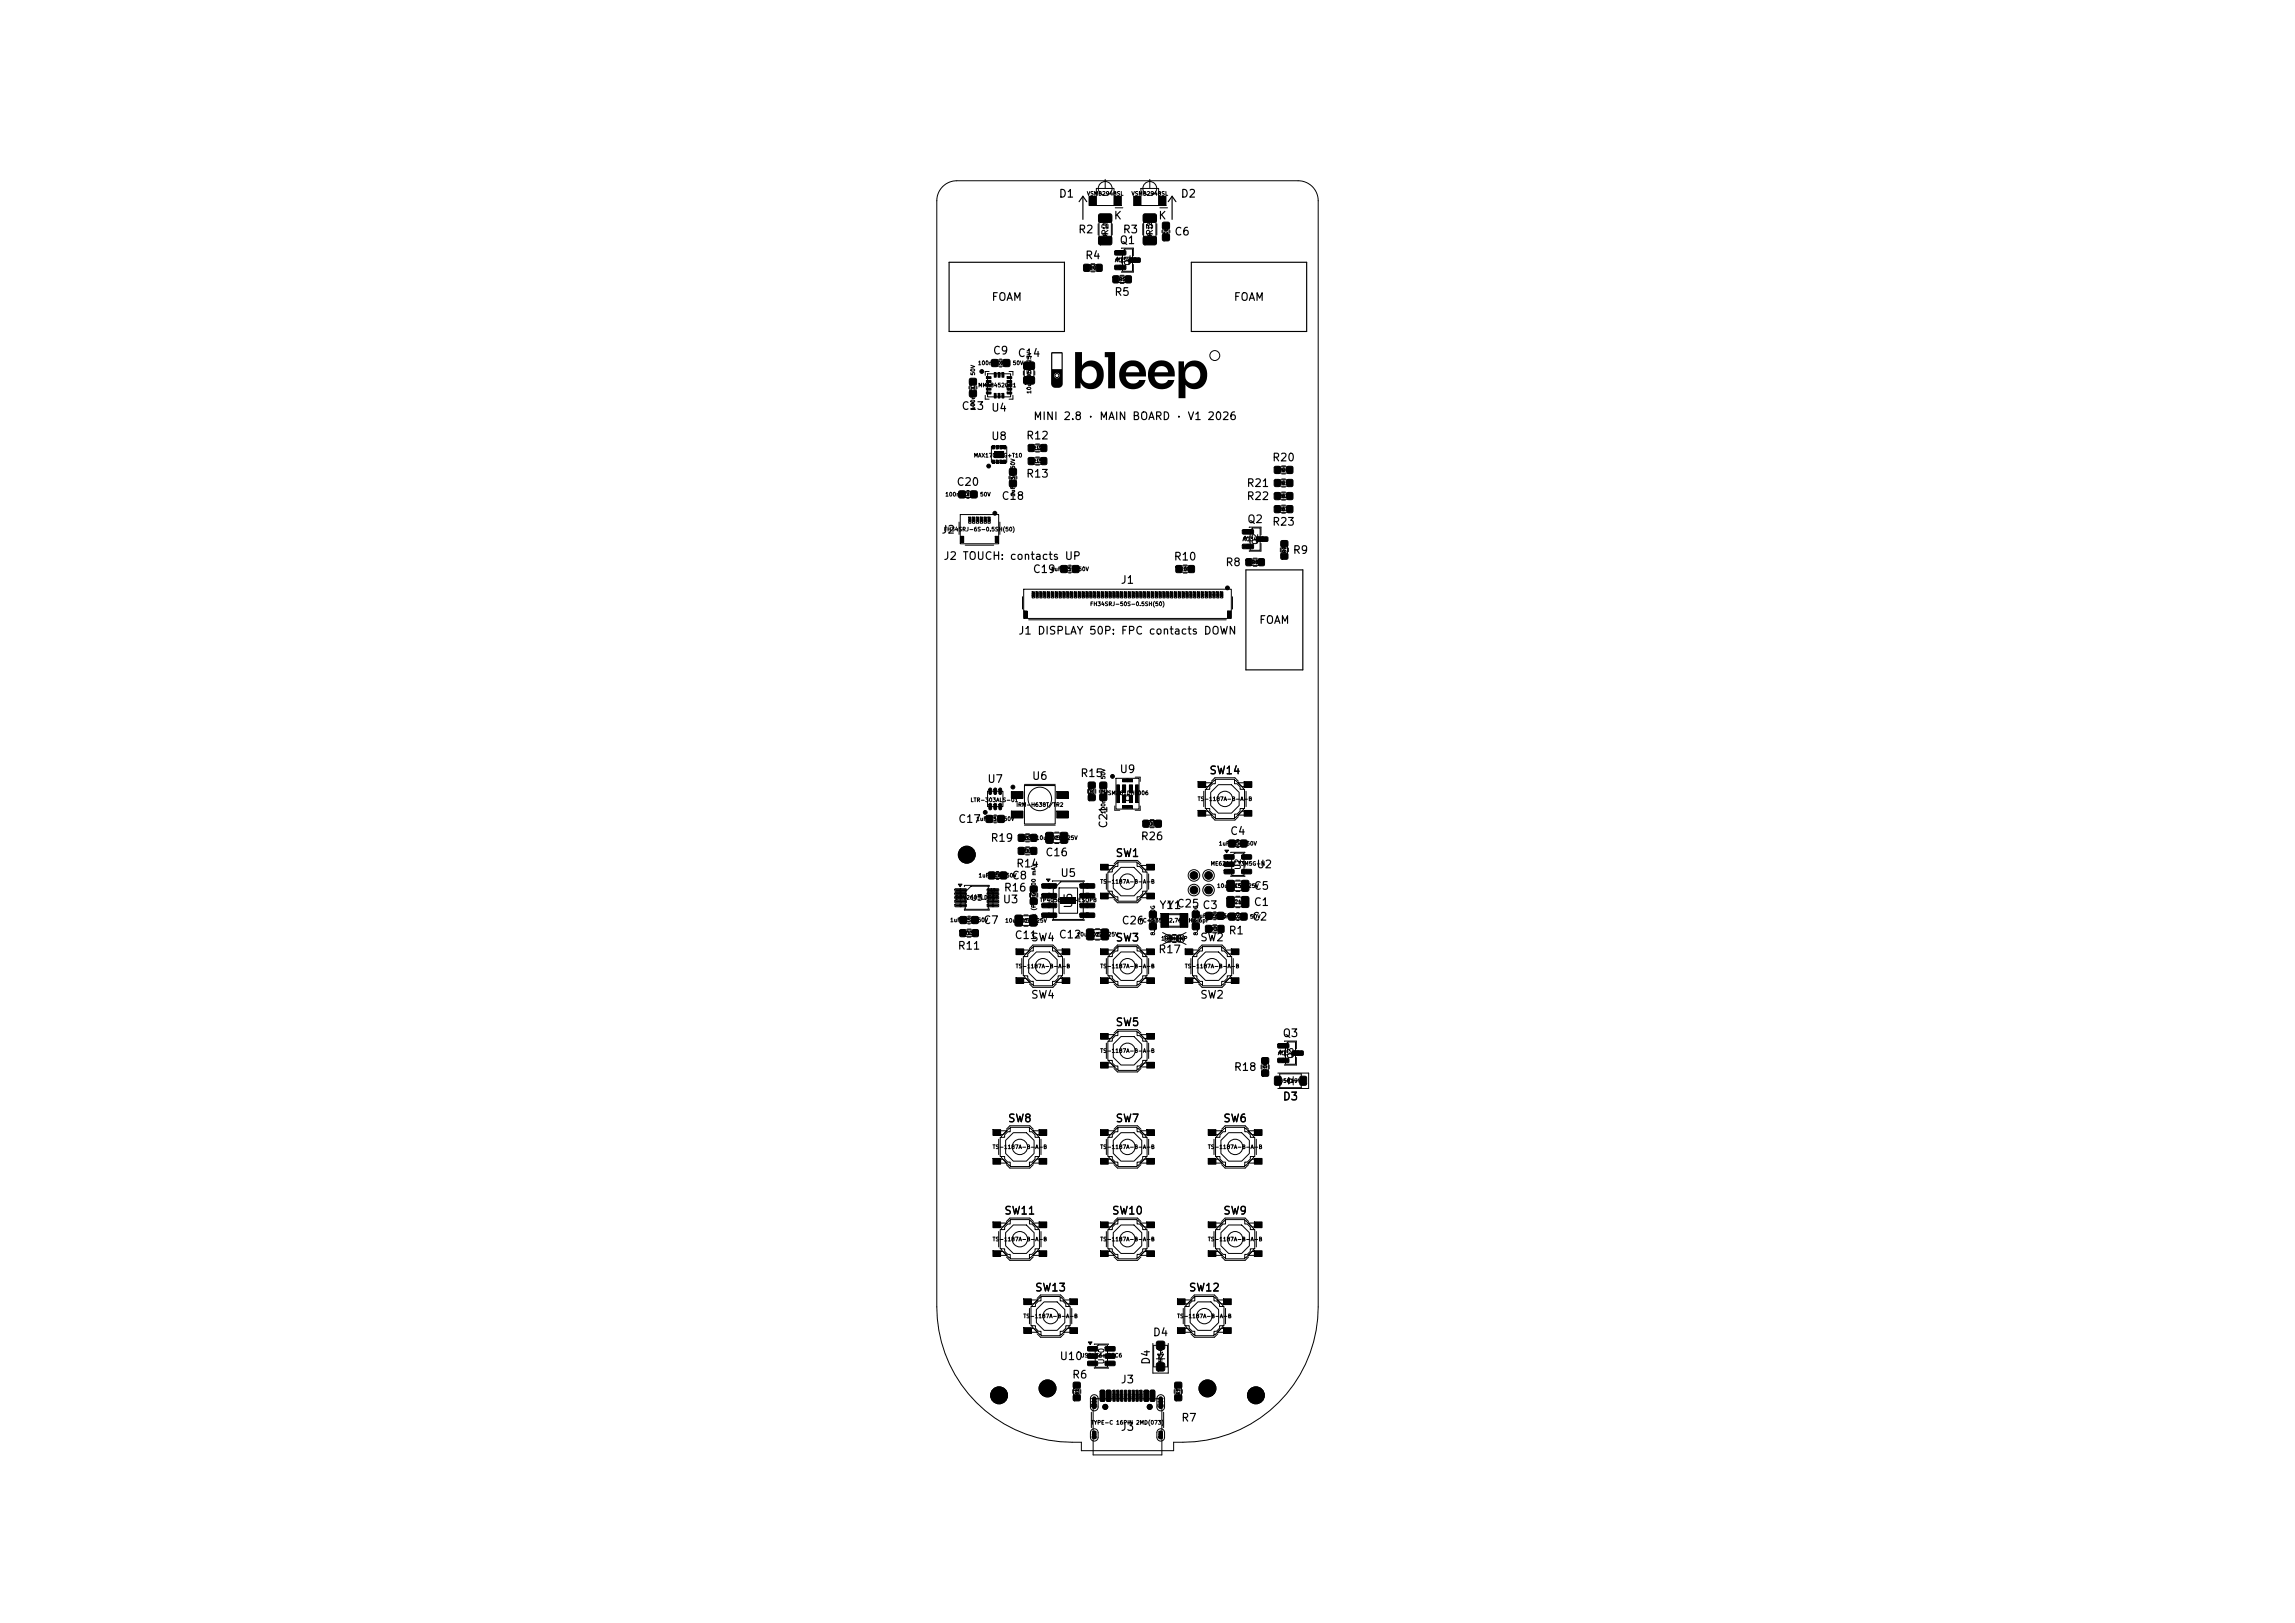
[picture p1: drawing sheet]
<svg xmlns="http://www.w3.org/2000/svg" width="297mm" height="210mm" viewBox="0 0 297 210" stroke-linecap="round" stroke-linejoin="round" font-family="sans-serif">
<defs><g id="words">
<text font-size="1.1" x="139.1" y="117.2" transform="rotate(-90 139.1 117.2)">9</text>
<g font-size="1">
<text x="137" y="25.8">D1</text>
<text x="144.1" y="28.6">K</text>
<text x="149.8" y="28.6">K</text>
<text x="152.7" y="25.8">D2</text>
<text x="139.5" y="30.4">R2</text>
<text x="140.4" y="33.8">R4</text>
<text x="144.8" y="31.8">Q1</text>
<text x="145.2" y="30.4">R3</text>
<text x="151.9" y="30.7">C6</text>
<text x="128.2" y="39.2">FOAM</text>
<text x="144.1" y="38.5">R5</text>
<text x="159.6" y="39.2">FOAM</text>
<text x="128.4" y="46.1">C9</text>
<text x="131.6" y="46.4">C14</text>
<text x="124.4" y="53.3">C13</text>
<text x="128.2" y="53.5">U4</text>
<text x="128.2" y="57.2">U8</text>
<text x="132.7" y="57.1">R12</text>
<text x="133.7" y="54.6">MINI 2.8 · MAIN BOARD · V1 2026</text>
<text x="164.6" y="59.9">R20</text>
<text x="123.7" y="63.1">C20</text>
<text x="129.5" y="64.9">C18</text>
<text x="132.7" y="62">R13</text>
<text x="161.3" y="64.9">R22</text>
<text x="161.3" y="63.3">R21</text>
<text x="121.8" y="69.3">J2</text>
<text x="161.3" y="67.9">Q2</text>
<text x="164.6" y="68.3">R23</text>
<text x="167.2" y="71.9">R9</text>
<text x="122" y="72.7">J2 TOUCH: contacts UP</text>
<text x="133.6" y="74.4">C19</text>
<text x="145" y="75.8">J1</text>
<text x="151.8" y="72.8">R10</text>
<text x="158.5" y="73.5">R8</text>
<text x="131.7" y="82.3">J1 DISPLAY 50P: FPC contacts DOWN</text>
<text x="162.9" y="81">FOAM</text>
<text x="127.7" y="101.5">U7</text>
<text x="133.5" y="101.2">U6</text>
<text x="139.7" y="100.8">R15</text>
<text x="144.8" y="100.3">U9</text>
<text x="156.4" y="100.4">SW14</text>
<text x="123.9" y="106.7">C17</text>
<text x="143.5" y="107.3" transform="rotate(-90 143.5 107.3)">C21</text>
<text x="124" y="111.3">H1</text>
<text x="128.1" y="109.2">R19</text>
<text x="131.4" y="112.5">R14</text>
<text x="135.2" y="111">C16</text>
<text x="137.2" y="113.7">U5</text>
<text x="144.3" y="111.1">SW1</text>
<text x="147.6" y="109">R26</text>
<text x="159.1" y="108.3">C4</text>
<text x="162.5" y="112.6">U2</text>
<text x="127.2" y="119.8">C7</text>
<text x="129.7" y="117.1">U3</text>
<text x="129.8" y="115.6">R16</text>
<text x="130.9" y="114">C8</text>
<text x="139" y="117.6" transform="rotate(-90 139 117.6)">U5</text>
<text x="145.1" y="119.9">C26</text>
<text x="150" y="117.9">Y1 C25 C3</text>
<text x="151" y="117.9">Y1</text>
<text x="162" y="119.4">C2</text>
<text x="162.2" y="117.5">C1</text>
<text x="162.2" y="115.4">C5</text>
<text x="123.9" y="123.1">R11</text>
<text x="131.2" y="121.7">C11</text>
<text x="133.3" y="122">SW4</text>
<text x="137" y="121.7">C12</text>
<text x="144.3" y="122">SW3</text>
<text x="149.8" y="123.6">R17</text>
<text x="155.2" y="122">SW2</text>
<text x="158.9" y="121.1">R1</text>
<text x="133.3" y="129.5">SW4</text>
<text x="155.2" y="129.5">SW2</text>
<text x="144.3" y="133">SW5</text>
<text x="165.9" y="134.4">Q3</text>
<text x="159.6" y="138.8">R18</text>
<text x="165.9" y="142.6">D3</text>
<text x="130.4" y="145.4">SW8</text>
<text x="144.3" y="145.4">SW7</text>
<text x="158.2" y="145.4">SW6</text>
<text x="129.9" y="157.4">SW11</text>
<text x="143.8" y="157.4">SW10</text>
<text x="158.2" y="157.4">SW9</text>
<text x="133.9" y="167.3">SW13</text>
<text x="153.8" y="167.3">SW12</text>
<text x="149.1" y="173.1">D4</text>
<text x="137.1" y="176.2">U10</text>
<text x="138.7" y="178.6">R6</text>
<text x="145" y="179.2">J3</text>
<text x="149" y="176.7" transform="rotate(-90 149 176.7)">D4</text>
<text x="128.2" y="181.3">H4</text>
<text x="134.5" y="180.4">H2</text>
<text x="145" y="185.4">J3</text>
<text x="152.8" y="184.2">R7</text>
<text x="155.2" y="180.4">H3</text>
<text x="161.4" y="181.3">H5</text>
</g>
<g font-size=".8">
<text x="143.6" y="30.5" transform="rotate(-90 143.6 30.5)">R2</text>
<text x="149.4" y="30.5" transform="rotate(-90 149.4 30.5)">R3</text>
</g>
<g font-size=".7">
<text x="146.5" y="34.4" transform="rotate(-90 146.5 34.4)">Q1</text>
<text x="163" y="70.5" transform="rotate(-90 163 70.5)">Q2</text>
<text x="160.7" y="112.6" transform="rotate(-90 160.7 112.6)">U2</text>
<text x="125.6" y="116.7">U3</text>
<text x="167.6" y="137.1" transform="rotate(-90 167.6 137.1)">Q3</text>
<text x="143.1" y="176.6" transform="rotate(-90 143.1 176.6)">U10</text>
<text x="142.1" y="182.3" transform="rotate(-90 142.1 182.3)">SH</text>
<text x="150.7" y="182.3" transform="rotate(-90 150.7 182.3)">SH</text>
</g>
<g font-size=".6">
<text x="135.4" y="115.1">1</text>
<text x="135.4" y="116.4">2</text>
<text x="135.4" y="117.6">3</text>
<text x="135.4" y="118.9">4</text>
<text x="140.4" y="118.9">5</text>
<text x="140.4" y="117.6">6</text>
<text x="140.4" y="116.4">7</text>
<text x="140.4" y="115.1">8</text>
</g>
<g font-size=".5">
<text x="140.6" y="25.4">VSMB2948SL</text>
<text x="146.4" y="25.4">VSMB2948SL</text>
<text x="140.4" y="35">100R</text>
<text x="143.4" y="31.6" transform="rotate(-90 143.4 31.6)">22R 1206</text>
<text x="144.2" y="34">AO3400A</text>
<text x="144.7" y="33.1">1</text>
<text x="144.7" y="35">2</text>
<text x="146.6" y="34">3</text>
<text x="149.2" y="31.6" transform="rotate(-90 149.2 31.6)">22R 1206</text>
<text x="151.3" y="30.9" transform="rotate(-90 151.3 30.9)">10uF</text>
<text x="144.3" y="36.5">100k</text>
<text x="126.5" y="47.3">100nF X7R 50V</text>
<text x="126.3" y="53.1" transform="rotate(-90 126.3 53.1)">100nF X7R 50V</text>
<text x="126.5" y="50.2">MMA8452QR1</text>
<text x="133.6" y="51" transform="rotate(-90 133.6 51)">10uFC14</text>
<text x="133.6" y="48.8" transform="rotate(-90 133.6 48.8)">X5R 25V</text>
<text x="126" y="59.3">MAX17048G+T10</text>
<text x="133.4" y="58.3">4.7k</text>
<text x="122.3" y="64.4">100nF X7R 50V</text>
<text x="131.5" y="64.3" transform="rotate(-90 131.5 64.3)">1uF X5R 50V</text>
<text x="133.4" y="60">4.7k</text>
<text x="165.3" y="64.6">56R</text>
<text x="165.3" y="61.2">56R</text>
<text x="165.3" y="62.9">56R</text>
<text x="122.1" y="68.9">FH34SRJ-6S-0.5SH(50)</text>
<text x="160.7" y="70.1">AO3400A</text>
<text x="161.2" y="69.2">1</text>
<text x="161.2" y="71.1">2</text>
<text x="163.1" y="70.1">3</text>
<text x="165.3" y="66.3">56R</text>
<text x="135.9" y="74">1uF X5R 50V</text>
<text x="152.7" y="74">10k</text>
<text x="161.4" y="73.1">100R</text>
<text x="166.6" y="72.1" transform="rotate(-90 166.6 72.1)">100k</text>
<text x="141" y="78.5">FH34SRJ-50S-0.5SH(50)</text>
<text x="125.5" y="103.9">LTR-303ALS-01</text>
<text x="126.3" y="106.3">1uF X5R 50V</text>
<text x="131.5" y="104.5">IRM-H638T/TR2</text>
<text x="141.7" y="103.4" transform="rotate(-90 141.7 103.4)">100R</text>
<text x="142.7" y="103">MSM261DHT006</text>
<text x="143.2" y="105.4" transform="rotate(-90 143.2 105.4)">100nF X7R 50V</text>
<text x="148.1" y="107">100k</text>
<text x="154.9" y="103.8">TS-1187A-B-A-B</text>
<text x="126.6" y="113.7">1uF X5R 50V</text>
<text x="132" y="108.8">220R10uFC16</text>
<text x="132" y="110.5">100k</text>
<text x="136.2" y="108.8">X5R 25V</text>
<text x="154" y="113.7">41</text>
<text x="155.9" y="113.7">41</text>
<text x="156.6" y="112.1">ME6211C33M5G-N</text>
<text x="157.7" y="109.5">1uF X5R 50V</text>
<text x="122.9" y="119.4">1uF X5R 50V</text>
<text x="123.6" y="116.5">DRV2605LDGST</text>
<text x="130" y="119.5">10uFC11</text>
<text x="132.2" y="119.5">X5R 25V</text>
<text x="134.1" y="119.8" transform="rotate(-90 134.1 119.8)">2.4k (PROG 500 mA)</text>
<text x="134.5" y="116.8">TP4056-42-ESOP8</text>
<text x="142.3" y="114.5">TS-1187A-B-A-B</text>
<text x="147.4" y="119.5">FC-135 32.768kHz 6pF</text>
<text x="154" y="115.5">41</text>
<text x="154.7" y="118.9">1uF X5R 50V X7R 50V</text>
<text x="155.9" y="115.5">41</text>
<text x="157.2" y="119">100nF</text>
<text x="157.4" y="115">10uF X5R 25V</text>
<text x="159.2" y="117.1">22uF</text>
<text x="159.7" y="117.1">C1</text>
<text x="159.7" y="115">C5</text>
<text x="124.5" y="121.1">100k</text>
<text x="131.4" y="125.4">TS-1187A-B-A-B</text>
<text x="139.3" y="121.3">10uFC12</text>
<text x="141.5" y="121.3">X5R 25V</text>
<text x="142.3" y="125.4">TS-1187A-B-A-B</text>
<text x="149.6" y="121.1" transform="rotate(-90 149.6 121.1)">8.2pF C0G</text>
<text x="150.2" y="121.8">10M DNP</text>
<text x="153.3" y="125.4">TS-1187A-B-A-B</text>
<text x="155.1" y="121.1" transform="rotate(-90 155.1 121.1)">8.2pF C0G</text>
<text x="156.5" y="120.6">10k</text>
<text x="142.3" y="136.3">TS-1187A-B-A-B</text>
<text x="165.3" y="136.6">AO3401A</text>
<text x="165.8" y="135.7">1</text>
<text x="165.8" y="137.6">2</text>
<text x="167.7" y="136.6">3</text>
<text x="164.1" y="138.8" transform="rotate(-90 164.1 138.8)">10k</text>
<text x="165.5" y="140.2">B5819W</text>
<text x="128.4" y="148.8">TS-1187A-B-A-B</text>
<text x="142.3" y="148.8">TS-1187A-B-A-B</text>
<text x="156.3" y="148.8">TS-1187A-B-A-B</text>
<text x="128.4" y="160.7">TS-1187A-B-A-B</text>
<text x="142.3" y="160.7">TS-1187A-B-A-B</text>
<text x="156.3" y="160.7">TS-1187A-B-A-B</text>
<text x="132.4" y="170.7">TS-1187A-B-A-B</text>
<text x="152.3" y="170.7">TS-1187A-B-A-B</text>
<text x="139.8" y="175.8">USBLC6-2SC6</text>
<text x="150.6" y="177.1" transform="rotate(-90 150.6 177.1)">SMF5.0A</text>
<text x="139.7" y="180.9" transform="rotate(-90 139.7 180.9)">5.1k</text>
<text x="141.1" y="184.4">TYPE-C 16PIN 2MD(073)</text>
<text x="143" y="181.3" transform="rotate(-90 143 181.3)">B12</text>
<text x="143" y="181.1" transform="rotate(-90 143 181.1)">A1</text>
<text x="143.8" y="181.1" transform="rotate(-90 143.8 181.1)">B9</text>
<text x="143.8" y="181.1" transform="rotate(-90 143.8 181.1)">A4</text>
<text x="148.7" y="181.1" transform="rotate(-90 148.7 181.1)">B4</text>
<text x="148.7" y="181.1" transform="rotate(-90 148.7 181.1)">A9</text>
<text x="149.5" y="181.3" transform="rotate(-90 149.5 181.3)">A12</text>
<text x="149.5" y="181.1" transform="rotate(-90 149.5 181.1)">B1</text>
<text x="152.9" y="180.9" transform="rotate(-90 152.9 180.9)">5.1k</text>
<text x="142" y="186.3" transform="rotate(-90 142 186.3)">SH</text>
<text x="150.6" y="186.3" transform="rotate(-90 150.6 186.3)">SH</text>
</g>
<g font-size=".4">
<text x="141" y="35">R4</text>
<text x="151.2" y="30.4" transform="rotate(-90 151.2 30.4)">C6</text>
<text x="144.8" y="36.4">R5</text>
<text x="129.1" y="47.3">C9</text>
<text x="126.2" y="50.8" transform="rotate(-90 126.2 50.8)">C13</text>
<text x="133.7" y="58.3">R12</text>
<text x="133.7" y="60">R13</text>
<text x="124.6" y="64.3">C20</text>
<text x="131.4" y="62.4" transform="rotate(-90 131.4 62.4)">C18</text>
<text x="165.5" y="64.5">R22</text>
<text x="165.5" y="61.1">R20</text>
<text x="165.5" y="62.8">R21</text>
<text x="165.5" y="66.2">R23</text>
<text x="166.5" y="71.6" transform="rotate(-90 166.5 71.6)">R9</text>
<text x="137.8" y="73.9">C19</text>
<text x="152.8" y="73.9">R10</text>
<text x="162" y="73">R8</text>
<text x="128.2" y="106.3">C17</text>
<text x="141.6" y="103" transform="rotate(-90 141.6 103)">R15</text>
<text x="143.1" y="103" transform="rotate(-90 143.1 103)">C21</text>
<text x="148.5" y="106.9">R26</text>
<text x="128.7" y="113.6">C8</text>
<text x="132.4" y="108.7">R19</text>
<text x="132.4" y="110.4">R14</text>
<text x="158.8" y="111.2">1</text>
<text x="158.8" y="112.2">2</text>
<text x="158.8" y="113.1">3</text>
<text x="159.8" y="109.4">C4</text>
<text x="161.1" y="113.1">4</text>
<text x="161.1" y="111.2">5</text>
<text x="125" y="119.4">C7</text>
<text x="134.1" y="116.5" transform="rotate(-90 134.1 116.5)">R16</text>
<text x="149.5" y="119.7" transform="rotate(-90 149.5 119.7)">C26</text>
<text x="155.1" y="119.7" transform="rotate(-90 155.1 119.7)">C25</text>
<text x="156.8" y="118.8">C3</text>
<text x="159.8" y="118.9">C2</text>
<text x="124.8" y="121">R11</text>
<text x="151.4" y="121.7">R17</text>
<text x="156.8" y="120.5">R1</text>
<text x="164" y="138.7" transform="rotate(-90 164 138.7)">R18</text>
<text x="141.1" y="174.9">1</text>
<text x="141.1" y="175.8">2</text>
<text x="141.1" y="176.8">3</text>
<text x="143.4" y="176.8">4</text>
<text x="143.4" y="175.8">5</text>
<text x="143.4" y="174.9">6</text>
<text x="139.6" y="180.5" transform="rotate(-90 139.6 180.5)">R6</text>
<text x="152.8" y="180.5" transform="rotate(-90 152.8 180.5)">R7</text>
</g>
<g font-size=".3">
<text x="124.7" y="70.1" transform="rotate(-90 124.7 70.1)">MP</text>
<text x="125.7" y="67.5" transform="rotate(-90 125.7 67.5)">6</text>
<text x="126.2" y="67.5" transform="rotate(-90 126.2 67.5)">5</text>
<text x="126.7" y="67.5" transform="rotate(-90 126.7 67.5)">4</text>
<text x="127.2" y="67.5" transform="rotate(-90 127.2 67.5)">3</text>
<text x="127.7" y="67.5" transform="rotate(-90 127.7 67.5)">2</text>
<text x="128.2" y="67.5" transform="rotate(-90 128.2 67.5)">1</text>
<text x="129.2" y="70.1" transform="rotate(-90 129.2 70.1)">MP</text>
<text x="133.9" y="77.2" transform="rotate(-90 133.9 77.2)">50</text>
<text x="134.4" y="77.2" transform="rotate(-90 134.4 77.2)">49</text>
<text x="134.9" y="77.2" transform="rotate(-90 134.9 77.2)">48</text>
<text x="135.4" y="77.2" transform="rotate(-90 135.4 77.2)">47</text>
<text x="135.9" y="77.2" transform="rotate(-90 135.9 77.2)">46</text>
<text x="136.4" y="77.2" transform="rotate(-90 136.4 77.2)">45</text>
<text x="136.9" y="77.2" transform="rotate(-90 136.9 77.2)">44</text>
<text x="137.4" y="77.2" transform="rotate(-90 137.4 77.2)">43</text>
<text x="137.9" y="77.2" transform="rotate(-90 137.9 77.2)">42</text>
<text x="138.4" y="77.2" transform="rotate(-90 138.4 77.2)">41</text>
<text x="138.9" y="77.2" transform="rotate(-90 138.9 77.2)">40</text>
<text x="139.4" y="77.2" transform="rotate(-90 139.4 77.2)">39</text>
<text x="139.9" y="77.2" transform="rotate(-90 139.9 77.2)">38</text>
<text x="140.4" y="77.2" transform="rotate(-90 140.4 77.2)">37</text>
<text x="140.9" y="77.2" transform="rotate(-90 140.9 77.2)">36</text>
<text x="141.4" y="77.2" transform="rotate(-90 141.4 77.2)">35</text>
<text x="141.9" y="77.2" transform="rotate(-90 141.9 77.2)">34</text>
<text x="142.4" y="77.2" transform="rotate(-90 142.4 77.2)">33</text>
<text x="142.9" y="77.2" transform="rotate(-90 142.9 77.2)">32</text>
<text x="143.4" y="77.2" transform="rotate(-90 143.4 77.2)">31</text>
<text x="143.9" y="77.2" transform="rotate(-90 143.9 77.2)">30</text>
<text x="144.4" y="77.2" transform="rotate(-90 144.4 77.2)">29</text>
<text x="144.9" y="77.2" transform="rotate(-90 144.9 77.2)">28</text>
<text x="145.4" y="77.2" transform="rotate(-90 145.4 77.2)">27</text>
<text x="145.9" y="77.2" transform="rotate(-90 145.9 77.2)">26</text>
<text x="146.4" y="77.2" transform="rotate(-90 146.4 77.2)">25</text>
<text x="146.9" y="77.2" transform="rotate(-90 146.9 77.2)">24</text>
<text x="147.4" y="77.2" transform="rotate(-90 147.4 77.2)">23</text>
<text x="147.9" y="77.2" transform="rotate(-90 147.9 77.2)">22</text>
<text x="148.4" y="77.2" transform="rotate(-90 148.4 77.2)">21</text>
<text x="148.9" y="77.2" transform="rotate(-90 148.9 77.2)">20</text>
<text x="149.3" y="77.2" transform="rotate(-90 149.3 77.2)">19</text>
<text x="149.8" y="77.2" transform="rotate(-90 149.8 77.2)">18</text>
<text x="150.3" y="77.2" transform="rotate(-90 150.3 77.2)">17</text>
<text x="150.8" y="77.2" transform="rotate(-90 150.8 77.2)">16</text>
<text x="151.3" y="77.2" transform="rotate(-90 151.3 77.2)">15</text>
<text x="151.8" y="77.2" transform="rotate(-90 151.8 77.2)">14</text>
<text x="152.3" y="77.2" transform="rotate(-90 152.3 77.2)">13</text>
<text x="152.8" y="77.2" transform="rotate(-90 152.8 77.2)">12</text>
<text x="153.3" y="77.2" transform="rotate(-90 153.3 77.2)">11</text>
<text x="153.8" y="77.2" transform="rotate(-90 153.8 77.2)">10</text>
<text x="154.3" y="77.1" transform="rotate(-90 154.3 77.1)">9</text>
<text x="154.8" y="77.1" transform="rotate(-90 154.8 77.1)">8</text>
<text x="155.3" y="77.1" transform="rotate(-90 155.3 77.1)">7</text>
<text x="155.8" y="77.1" transform="rotate(-90 155.8 77.1)">6</text>
<text x="156.3" y="77.1" transform="rotate(-90 156.3 77.1)">5</text>
<text x="156.8" y="77.1" transform="rotate(-90 156.8 77.1)">4</text>
<text x="157.3" y="77.1" transform="rotate(-90 157.3 77.1)">3</text>
<text x="157.8" y="77.1" transform="rotate(-90 157.8 77.1)">2</text>
<text x="158.3" y="77.1" transform="rotate(-90 158.3 77.1)">1</text>
<text x="132.9" y="79.8" transform="rotate(-90 132.9 79.8)">MP</text>
<text x="159.3" y="79.8" transform="rotate(-90 159.3 79.8)">MP</text>
<text x="145.7" y="101.2">5</text>
<text x="128.4" y="104.5" transform="rotate(-90 128.4 104.5)">1</text>
<text x="128.4" y="102.5" transform="rotate(-90 128.4 102.5)">6</text>
<text x="129" y="104.5" transform="rotate(-90 129 104.5)">2</text>
<text x="129" y="102.5" transform="rotate(-90 129 102.5)">5</text>
<text x="129.7" y="104.5" transform="rotate(-90 129.7 104.5)">3</text>
<text x="129.7" y="102.5" transform="rotate(-90 129.7 102.5)">4</text>
<text x="145" y="102.9" transform="rotate(-90 145 102.9)">6</text>
<text x="145.7" y="103.6" transform="rotate(-90 145.7 103.6)">2</text>
<text x="145.7" y="102.2" transform="rotate(-90 145.7 102.2)">1</text>
<text x="145.7" y="104.7">7</text>
<text x="146.6" y="103.6" transform="rotate(-90 146.6 103.6)">3</text>
<text x="146.6" y="102.2" transform="rotate(-90 146.6 102.2)">4</text>
<text x="147.4" y="102.9" transform="rotate(-90 147.4 102.9)">8</text>
<text x="124.1" y="115.4">1</text>
<text x="124.1" y="115.9">2</text>
<text x="124.1" y="116.4">3</text>
<text x="124.1" y="116.9">4</text>
<text x="124.1" y="117.4">5</text>
<text x="128.1" y="115.4">10</text>
<text x="128.3" y="117.4">6</text>
<text x="128.3" y="116.9">7</text>
<text x="128.3" y="116.4">8</text>
<text x="128.3" y="115.9">9</text>
<text x="151.4" y="121.6" transform="rotate(-90 151.4 121.6)">1</text>
<text x="153" y="121.6" transform="rotate(-90 153 121.6)">2</text>
<text x="131.8" y="127.1">2</text>
<text x="137.8" y="127.1">2</text>
<text x="142.7" y="127.1">2</text>
<text x="148.7" y="127.1">2</text>
<text x="153.7" y="127.1">2</text>
<text x="159.7" y="127.1">2</text>
<text x="128.8" y="162.5">2</text>
<text x="134.8" y="162.5">2</text>
<text x="142.7" y="162.5">2</text>
<text x="148.7" y="162.5">2</text>
<text x="156.7" y="162.5">2</text>
<text x="162.6" y="162.5">2</text>
<text x="144.4" y="180.9" transform="rotate(-90 144.4 180.9)">B8</text>
<text x="144.9" y="180.9" transform="rotate(-90 144.9 180.9)">A5</text>
<text x="145.4" y="180.9" transform="rotate(-90 145.4 180.9)">B7</text>
<text x="145.9" y="180.9" transform="rotate(-90 145.9 180.9)">A6</text>
<text x="146.4" y="180.9" transform="rotate(-90 146.4 180.9)">A7</text>
<text x="146.9" y="180.9" transform="rotate(-90 146.9 180.9)">B6</text>
<text x="147.4" y="180.9" transform="rotate(-90 147.4 180.9)">A8</text>
<text x="147.9" y="180.9" transform="rotate(-90 147.9 180.9)">B5</text>
</g>
</g></defs>
<g fill="none" stroke="#000" stroke-width=".13">
<path d="M122 24.1a2.59 2.59 0 0 1 1.8-.7h44.2a2.59 2.59 0 0 1 2.6 2.6v143.1a17.6 17.6 0 0 1-18.7 17.5v1.1h-12v-1.1a17.6 17.6 0 0 1-18.7-17.5v-143.1a2.59 2.59 0 0 1 .8-1.9zM140.3 34.2h.7v.9h-.7zM140.6 34.2h1.6v.9h-1.6zM140.9 25.4h.9v1.2h-.9zM141.2 34.1h.5M141.2 35.2h.5M141.9 24.4h2.3v2.2h-2.3zM141.9 34.2h.7v.9h-.7zM142.1 29v1.4M142.2 30.6h.2h1.3l.2 .2v.7l-.3 .2h-1.3l-.1-.3zM142.2 27.7h.2h1.3l.2 .2v.7l-.3 .2h-1.3l-.1-.3zM142.2 28.1h1.6v3.2h-1.6z"/>
<path d="M143 23.2v1.1M143.9 29v1.4M144.1 35.7h.6v.9h-.6zM144.2 25.4h.9v1.2h-.9zM144.3 32.5l1.3-.1 .1 .2v.3l-.1 .1h-1.3l-.1-.1zM144.3 34.3h1.3l.1 .2v.3l-.1 .1h-1.3l-.1-.1zM144.3 26.9h1M144.4 35.7h1.6v.9h-1.6zM144.6 33.3l.3 .3h-.5zM145 35.6h.5M145 36.7h.5M145.2 32.2l1.5-.1v1"/>
<path d="M145.2 33.3v.7M145.6 32.2h1v2.9h-1.3v-2.6zM145.7 35.7h.7v.9h-.7zM146.2 33.4h1.3l.1 .1v.4l-.2 .1-1.2-.1-.1-.1zM146.7 34.2v1h-1.5M146.7 25.4h.9v1.2h-.9zM147.7 24.4h2.2v2.2h-2.2zM147.9 29v1.4M148 30.6h.2h1.3l.2 .2-.1 .7-.2 .2h-1.3l-.2-.3zM148 27.7h.2h1.3l.2 .2-.1 .7-.2 .2h-1.3l-.2-.3zM148 28.1h1.6v3.2h-1.6zM148.8 23.2v1.1"/>
<path d="M149.7 29v1.4M150 25.4h.9v1.2h-.9zM150.1 26.9h1M150.4 29.8v.3M150.5 30.3h.1h.7l.1 .2-.1 .6-.2 .1-.6-.1-.1-.1zM150.5 28.8l.1-.1 .7 .1 .1 .2-.1 .6h-.2h-.6l-.1-.2zM150.5 29.2h.8v1.6h-.8zM151.4 29.8v.3M125.4 50v.3M125.5 50.5h.2h.6l.1 .2-.1 .6-.1 .1-.7-.1-.1-.1zM125.5 49l.2-.1 .6 .1 .1 .2-.1 .6h-.1h-.7l-.1-.2zM125.5 49.4h.8v1.6h-.8z"/>
<path d="M126.4 50v.3M127.5 51.2v.5h.5M127.7 48.7h.5v.3h-.5zM127.7 49.2h.5v.3h-.5zM127.7 49.7h.5v.3h-.5zM127.7 50.2h.5v.3h-.5zM127.7 50.7h.5v.3h-.5zM127.8 48.4h3v3h-3zM128 48.1h-.5v.5M128.3 57.8h2v2h-2zM128.3 46.6l.2-.1 .6 .1 .1 .1-.1 .7h-.2h-.6v-.2zM128.4 59.5h.3v.5h-.3z"/>
<path d="M128.4 57.7h.3v.4h-.3zM128.7 50.9h.2v.6h-.2zM128.7 48.2h.2v.6h-.2zM128.7 46.6h1.6v.8h-1.6zM128.7 58.4h1.2v.8h-1.2zM128.9 59.5h.3v.5h-.3zM128.9 57.7h.3v.4h-.3zM129.2 50.9h.2v.6h-.2zM129.2 48.2h.2v.6h-.2zM129.4 46.5h.2M129.4 47.5h.2M129.4 59.5h.3v.5h-.3z"/>
<path d="M129.4 57.7h.3v.4h-.3zM129.7 50.9h.2v.6h-.2zM129.7 48.2h.2v.6h-.2zM129.9 46.6l.1-.1 .6 .1 .1 .1-.1 .7h-.1h-.6l-.1-.2zM129.9 59.5h.3v.5h-.3zM129.9 57.7h.3v.4h-.3zM130.3 50.7h.6v.3h-.6zM130.3 50.2h.6v.3h-.6zM130.3 49.7h.6v.3h-.6zM130.3 49.2h.6v.3h-.6zM130.3 48.7h.6v.3h-.6zM130.6 48.1h.5v.5"/>
<path d="M131.1 51.2v.5h-.5M132.4 48v.5M132.5 48.8l.2-.1h1l.2 .3v.6l-.3 .1h-1l-.1-.2zM132.5 46.9l.2-.1h1l.2 .3v.6l-.3 .1h-1l-.1-.2zM132.6 47.3h1.2v2h-1.2zM133.1 57.6h.7v.8h-.7zM133.1 59.2h.7v.9h-.7zM133.5 57.6h1.6v.8h-1.6zM133.5 59.3h1.6v.8h-1.6zM133.9 48v.5M134 57.4h.5M134 58.5h.5"/>
<path d="M134 59.1h.5M134.8 57.6h.6v.8h-.6zM134.8 59.2h.6v.9h-.6zM124.1 63.6l.2-.1 .6 .1v.1v.7h-.2h-.6l-.1-.2zM124.1 67.6v1.5M124.3 66.6h4.9v3.8h-4.9zM124.3 69.4h.4v.8h-.4zM124.5 63.6h1.6v.8h-1.6zM124.9 70.5h3.7M125.1 63.5h.3M125.1 64.5h.3M125.4 66.9h.3v.8h-.3z"/>
<path d="M125.7 63.6l.1-.1 .6 .1 .1 .1-.1 .7h-.1h-.6l-.1-.2zM125.9 66.9h.3v.8h-.3zM126.4 66.9h.3v.8h-.3zM126.9 66.9h.3v.8h-.3zM127.4 66.9h.3v.8h-.3zM127.9 66.9h.2v.8h-.2zM128.8 69.4h.4v.8h-.4zM129.4 67.6v1.5M130.6 61.7v.2M130.7 62.2l.1-.1 .7 .1 .1 .1-.1 .7h-.2h-.6l-.1-.2zM130.7 60.6h.1h.7l.1 .2-.1 .6-.2 .1-.6-.1-.1-.1zM130.7 61h.8v1.6h-.8z"/>
<path d="M131.6 61.7v.2M132.3 77.2v1.6M132.5 76.2h26.8v3.8h-26.8zM132.5 79.1h.4v.8h-.4zM133.6 76.6h.3v.8h-.3zM134 60.2h.5M134.1 76.6h.3v.8h-.3zM134.6 76.6h.3v.8h-.3zM135.1 76.6h.3v.8h-.3zM135.6 76.6h.3v.8h-.3zM136.1 76.6h.3v.8h-.3zM136.6 76.6h.3v.8h-.3z"/>
<path d="M137.1 76.6h.3v.8h-.3zM137.3 73.2h.2h.6v.2v.6l-.2 .1-.6-.1-.1-.1zM137.6 76.6h.3v.8h-.3zM137.7 73.2h1.5v.8h-1.5zM138.1 76.6h.2v.8h-.2zM138.3 73.1h.3M138.3 74.1h.3M138.5 76.6h.3v.8h-.3zM138.8 73.2h.2h.6l.1 .2-.1 .6-.2 .1-.6-.1v-.1zM139 76.6h.3v.8h-.3zM139.5 76.6h.3v.8h-.3zM140 76.6h.3v.8h-.3z"/>
<path d="M140.5 76.6h.3v.8h-.3zM141 76.6h.3v.8h-.3zM141.5 76.6h.3v.8h-.3zM142 76.6h.3v.8h-.3zM142.5 76.6h.3v.8h-.3zM143 76.6h.3v.8h-.3zM143.5 76.6h.3v.8h-.3zM144 76.6h.3v.8h-.3zM144.5 76.6h.3v.8h-.3zM145 76.6h.3v.8h-.3zM145.5 76.6h.3v.8h-.3zM146 76.6h.3v.8h-.3z"/>
<path d="M146.5 76.6h.3v.8h-.3zM147 76.6h.3v.8h-.3zM147.5 76.6h.3v.8h-.3zM148 76.6h.3v.8h-.3zM148.5 76.6h.3v.8h-.3zM149 76.6h.3v.8h-.3zM149.5 76.6h.3v.8h-.3zM150 76.6h.3v.8h-.3zM150.5 76.6h.3v.8h-.3zM151 76.6h.3v.8h-.3zM151.5 76.6h.3v.8h-.3zM152 76.6h.3v.8h-.3z"/>
<path d="M152.2 73.2h.7v.8h-.7zM152.5 76.6h.3v.8h-.3zM152.6 73.2h1.6v.8h-1.6zM153 76.6h.3v.8h-.3zM153.1 73.1h.5M153.1 74.2h.5M153.5 76.6h.3v.8h-.3zM153.9 73.2h.6v.8h-.6zM154 76.6h.3v.8h-.3zM154.5 76.6h.3v.8h-.3zM155 76.6h.3v.8h-.3zM155.5 76.6h.3v.8h-.3z"/>
<path d="M156 76.6h.3v.8h-.3zM156.5 76.6h.3v.8h-.3zM157 76.6h.3v.8h-.3zM157.5 76.6h.3v.8h-.3zM158 76.6h.3v.8h-.3zM158.9 79.1h.4v.8h-.4zM159.5 77.2v1.6M160.8 68.6l1.3-.1 .1 .2v.3l-.1 .1h-1.2l-.1-.1zM160.8 70.5l1.3-.1 .1 .2v.3l-.1 .1h-1.2l-.1-.1zM161.1 69.4l.3 .3h-.5zM161.3 72.3h.6v.9h-.6zM161.6 72.3h1.6v.9h-1.6z"/>
<path d="M161.7 68.3l1.5-.1v1M161.7 69.4v.7M162.1 68.3h1v2.9h-1.3v-2.6zM162.2 72.2h.5M162.2 73.3h.5M162.7 69.5h1.3l.1 .1v.4l-.2 .1-1.2-.1-.1-.1zM162.9 72.3h.7v.9h-.7zM163.2 70.3v1h-1.5M165 65.5h.6v.8h-.6zM165 63.8h.6v.8h-.6zM165 60.4h.6v.8h-.6zM165 62.1h.6v.8h-.6z"/>
<path d="M165.3 65.5h1.6v.8h-1.6zM165.3 63.8h1.6v.8h-1.6zM165.3 60.4h1.6v.8h-1.6zM165.3 62.1h1.6v.8h-1.6zM165.7 70.9v.5M165.8 71.6h.8v.7h-.8zM165.8 70h.8v.7h-.8zM165.8 70.4h.8v1.6h-.8zM165.9 65.4h.4M165.9 66.4h.4M165.9 63.7h.4M165.9 64.7h.4"/>
<path d="M165.9 60.3h.4M165.9 61.3h.4M165.9 62h.4M165.9 63h.4M166.6 65.5h.7v.8h-.7zM166.6 63.8h.7v.8h-.7zM166.6 60.4h.7v.8h-.7zM166.6 62.1h.7v.8h-.7zM166.7 70.9v.5M133.1 80.2h25.6M123.6 115h1.4l.1 .3h-.1h-1.3h-.1zM123.6 115.5h1.4l.1 .3h-.1h-1.3h-.1z"/>
<path d="M123.6 116h1.4l.1 .3h-.1h-1.3h-.1zM123.6 116.5h1.4l.1 .2-.1 .1h-1.3l-.1-.1zM123.6 117h1.4l.1 .2-.1 .1h-1.3l-.1-.1zM124 114.4h.5l-.2 .3zM124.3 118.6h.1h.6l.1 .2-.1 .7h-.1h-.6l-.1-.2zM124.6 118.7h1.6v.7h-1.6zM124.8 114.7v-.1h3.2v.1M124.8 117.6v.2h3.2v-.2M125.3 118.5h.3M125.3 119.6h.3M125.7 114.7h2.2v3h-3v-2.3zM125.8 118.6h.2h.6v.2v.7h-.2h-.6l-.1-.2z"/>
<path d="M127.6 105.6l.2-.1 .6 .1 .1 .1-.1 .7h-.2h-.6v-.2zM127.8 117h1.4v.2v.1h-1.4v-.1zM127.8 116.5h1.4v.2v.1h-1.4v-.1zM127.8 116h1.4v.3h-1.4zM127.8 115.5h1.4v.3h-1.4zM127.8 115h1.4v.3h-1.4zM127.8 102.4h2v2h-2zM127.9 112.9l.2-.1 .6 .1 .1 .1-.1 .7-.2 .1-.6-.1v-.2zM128 105.6h1.6v.8h-1.6zM128 104h.2l.1 .1v.5a.18 .18 0 0 1-.2 .2 .18 .18 0 0 1-.1-.2zM128 102h.1l.2 .1v.5a.18 .18 0 0 1-.2 .2 .18 .18 0 0 1-.1-.2zM128.3 112.9h1.6v.8h-1.6z"/>
<path d="M128.7 105.5h.2M128.7 106.5h.2M128.7 104h.2l.1 .1v.5a.18 .18 0 0 1-.2 .2 .18 .18 0 0 1-.2-.2zM128.7 102h.1l.2 .1v.5a.18 .18 0 0 1-.2 .2 .18 .18 0 0 1-.2-.2zM129 112.8h.2M129 113.8h.2M129.2 105.6l.1-.1 .6 .1 .1 .1-.1 .7h-.1h-.6l-.1-.2zM129.3 104h.2l.1 .1v.5a.18 .18 0 0 1-.2 .2 .18 .18 0 0 1-.1-.2zM129.3 102h.1l.2 .1v.5a.18 .18 0 0 1-.2 .2 .18 .18 0 0 1-.1-.2zM129.5 112.9l.1-.1 .6 .1 .1 .1-.1 .7-.1 .1-.6-.1-.1-.2zM130.9 102.4h1.5v.9h-1.5zM130.9 104.9h1.5v.9h-1.5z"/>
<path d="M131.4 118.5l.7-.1 .2 .2v1l-.1 .2h-.6l-.2-.1-.1-1.1zM131.8 118.5h2v1.2h-2zM131.8 108h.7v.8h-.7zM131.8 109.7h.7v.8h-.7zM132.2 108h1.6v.8h-1.6zM132.2 109.7h1.6v.8h-1.6zM132.5 119.9h.5M132.5 118.4h.5M132.6 101.6h4v5h-4zM132.6 101.5h4M132.6 106.8h4M132.7 107.9h.5"/>
<path d="M132.7 108.9h.5M132.7 109.6h.5M132.7 110.6h.5M133.3 115.6v.5M133.3 118.5l.7-.1 .2 .2v1l-.1 .2h-.6l-.3-.1v-1.1zM133.4 116.3h.8v.7h-.8zM133.4 114.7h.8v.7h-.8zM133.4 115h.8v1.6h-.8zM133.5 108h.6v.8h-.6zM133.5 109.7h.6v.8h-.6zM134.3 115.6v.5M134.9 114.4l1.8-.1 .1 .2-.1 .3-.1 .1h-1.7l-.1-.1z"/>
<path d="M134.9 115.6h1.8l.1 .2-.1 .3-.1 .1h-1.7l-.1-.2zM134.9 116.9h1.8l.1 .1-.1 .4-.1 .1h-1.7l-.1-.2zM134.9 118.2l1.8-.1 .1 .2-.1 .3-.1 .1h-1.7l-.1-.1zM135.4 107.8l.7-.1 .2 .1v1.1l-.1 .2h-.6l-.3-.1v-1.1zM135.4 113.7h.5l-.2 .4zM135.8 107.8h2v1.2h-2zM136.2 114.1v-.1h4.1v.1M136.2 119v.1h4.1v-.1M136.5 107.7h.5M136.5 109.1h.5M136.8 104.9h1.4v.9h-1.4zM136.8 102.4h1.4v.9h-1.4z"/>
<path d="M137.1 114.9h2.3v3.3h-2.3zM137.3 107.8l.7-.1 .2 .1v1.1l-.2 .2h-.5l-.3-.1v-1.1zM137.3 114.1h2.9v4.9h-3.9v-3.9zM139.8 118.2l1.8-.1 .1 .2v.3l-.2 .1h-1.7l-.1-.1zM139.8 116.9h1.8l.1 .1v.4l-.2 .1h-1.7l-.1-.2zM139.8 115.6h1.8l.1 .2v.3l-.2 .1h-1.7l-.1-.2zM139.8 114.4l1.8-.1 .1 .2v.3l-.2 .1h-1.7l-.1-.1zM140.8 102.2v.4M140.9 102.9h.8v.7h-.8zM140.9 101.2h.8v.7h-.8zM140.9 101.6h.8v1.6h-.8zM141.8 102.2v.4"/>
<path d="M142.3 102.3v.2M142.4 102.8l.1-.1 .7 .1 .1 .1-.1 .7h-.2h-.6l-.1-.2zM142.4 101.2h.1h.7l.1 .2-.1 .6-.2 .1-.6-.1-.1-.1zM142.4 101.6h.8v1.6h-.8zM142.4 111.8h1v.8h-1zM142.4 115.6h1v.7h-1zM142.7 112h1.5l-.5 .5h-1zM142.7 115.7h1l.5 .5h-1.5zM143 112v.5M143 115.7v.5M143.2 113.1v2M143.3 102.3v.2"/>
<path d="M143.5 115.3v.2l1 1h.2M144.1 113.2l1-1h1.7l1 1v1.7l-1 1h-1.7l-1-1zM144.2 111.8l.4-.5h2.6l.5 .5M144.2 116.4l.4 .4h2.6l.5-.4M144.3 104.3v.5h.6M144.4 100.7h3v4h-3zM144.5 101.6h.4v2.2h-.4zM144.7 111.5h2.5v.6h.3l.4 .4v.3h.5v2.5h-.5v.3l-.4 .4h-.3v.6h-2.5v-.6h-.4l-.4-.4v-.3h-.5v-2.5h.5v-.3l.4-.4h.4zM144.7 111.7h-.2l-1 1v.1M145.3 101.6h.4v.9h-.4zM145.3 102.9h.4v.9h-.4zM145.3 100.8h1.3v.4h-1.3z"/>
<path d="M145.3 104.2h1.3v.4h-1.3zM146.2 102.9h.4v.9h-.4zM146.2 101.6h.4v.9h-.4zM146.9 100.6h.7v.5M147 101.6h.3v2.2h-.3zM147.2 111.7h.1l1 1v.1M147.6 104.3v.5h-.7M147.6 112h1.5v.5h-1zM147.9 106.2h.7v.8h-.7zM148.1 115.7h1v.5h-1.5zM148.3 106.2h1.6v.8h-1.6zM148.3 115.3v.2l-1 1h-.1"/>
<path d="M148.4 111.8h1v.8h-1zM148.4 115.6h1v.7h-1zM148.6 113.1v2M148.7 119v.2M148.8 119.5l.1-.1 .7 .1 .1 .1-.1 .7h-.2h-.6l-.1-.2zM148.8 117.9h.1h.7l.1 .2-.1 .6-.2 .1-.6-.1-.1-.1zM148.8 118.3h.8v1.6h-.8zM148.8 112v.5M148.8 115.7v.5M148.9 106.1h.4M148.9 107.1h.4M149.6 106.2h.7v.8h-.7z"/>
<path d="M149.7 119v.2M150.2 118.2h1v1.8h-1zM150.4 118.4h3.2v1.4h-3.2zM151.3 118.2h1.3M151.3 120h1.3M152.7 118.2h1v1.8h-1zM154.2 119v.2M154.3 119.5l.2-.1 .7 .1v.1v.7h-.2h-.7v-.2zM154.3 117.9h.2h.7v.2v.6l-.2 .1-.7-.1v-.1zM154.4 118.3h.7v1.6h-.7zM155 101.1h1v.8h-1zM155 104.9h1v.7h-1z"/>
<path d="M155.3 119v.2M155.3 101.3h1.5l-.5 .5h-1zM155.3 105h1l.5 .5h-1.5zM155.6 101.3v.5M155.6 105v.5M155.8 102.4v2M156 102.1h.6v-.3l.4-.4h.3v-.6h2.5v.6h.3l.4 .4v.3h.6v2.5h-.6v.3l-.4 .4h-.3v.6h-2.5v-.6h-.3l-.4-.4v-.3h-.6zM156 119.8h.7v.8h-.7zM156.1 118.1l.1-.1 .6 .1 .1 .2-.1 .6-.1 .1-.6-.1-.1-.1zM156.1 104.6v.2l1 1h.2M156.4 118.1h1.6v.8h-1.6zM156.4 119.8h1.6v.8h-1.6z"/>
<path d="M156.7 102.5l1-1h1.7l1 1v1.7l-1 1h-1.7l-1-1zM156.8 101.1l.4-.5h2.6l.5 .5M156.8 105.7l.4 .4h2.6l.5-.4M157 119.7h.4M157.1 118h.2M157.1 119h.2M157.3 101h-.2l-1 1v.1M157.6 118.1l.2-.1 .6 .1v.2v.6l-.2 .1-.6-.1-.1-.1zM157.7 119.8h.7v.8h-.7zM158.4 110.6h1.2l.1 .1v.4l-.1 .1h-1.1l-.1-.2zM158.4 111.6l1.2-.1 .1 .2v.3l-.1 .1h-1.1l-.1-.1zM158.4 112.5h1.2l.1 .1v.4l-.1 .1h-1.1l-.1-.2z"/>
<path d="M158.5 110h.5l-.3 .3zM158.8 116.1l.7-.1 .2 .1v1.1l-.1 .2h-.6l-.2-.1-.1-1.1zM158.8 114l.7-.1 .2 .2v1l-.1 .2h-.6l-.2-.1-.1-1.1zM159 118.2l.2-.1 .6 .1 .1 .2-.1 .6-.2 .1-.6-.1v-.1zM159 108.7h.2h.6l.1 .2-.1 .7h-.2h-.6v-.2zM159.2 116.1h2v1.2h-2zM159.2 114h2v1.2h-2zM159.3 110.3h1.8M159.3 113.3h1.8M159.4 118.2h1.6v.8h-1.6zM159.4 108.8h1.6v.7h-1.6zM159.4 110.8l.4-.4h1.2v2.9h-1.6z"/>
<path d="M159.8 101h.1l1 1v.1M159.9 116h.6M159.9 117.4h.6M159.9 113.9h.6M159.9 115.4h.6M160.1 118.1h.2M160.1 119.1h.2M160.1 108.6h.2M160.1 109.7h.2M160.2 101.3h1.6v.5h-1.1zM160.2 105.5l.5-.5h1.1v.5zM160.6 118.2l.1-.1 .6 .1 .1 .2-.1 .6-.1 .1-.6-.1-.1-.1z"/>
<path d="M160.6 108.7h.1h.6l.1 .2-.1 .7h-.1h-.6l-.1-.2zM160.7 112.5h1.2l.1 .1v.4l-.2 .1h-1l-.1-.2zM160.7 110.6h1.2l.1 .1v.4l-.2 .1h-1l-.1-.2zM160.7 116.1l.7-.1 .2 .1v1.1l-.1 .2h-.6l-.2-.1-.1-1.1zM160.7 114l.7-.1 .2 .2v1l-.1 .2h-.6l-.2-.1-.1-1.1zM160.9 104.6v.2l-1 1h-.1M161 101.1h1v.8h-1zM161 104.9h1v.7h-1zM161.1 111.4v.8M161.3 102.4v2M161.4 101.3v.5M161.4 105v.5"/>
<path d="M124.3 120.3h.6v.9h-.6zM124.6 120.3h1.6v.9h-1.6zM125.2 120.2h.4M125.2 121.3h.4M125.9 120.3h.7v.9h-.7zM131.5 122.8h1v.7h-1zM131.5 126.5h1v.8h-1zM131.7 122.9h1.6l-.5 .5h-1.1zM131.7 126.6h1.1l.5 .5h-1.6zM132.1 122.9v.5M132.1 126.6v.5M132.2 124v2"/>
<path d="M132.6 126.3v.1l1 1h.1M133.1 124.2l1-1h1.7l1 1v1.7l-1 1h-1.7l-1-1zM133.2 127.3l.5 .5h2.6l.4-.5M133.2 122.7l.5-.4h2.6l.4 .4M133.7 122.5h2.5v.6h.3l.4 .4v.3h.6v2.5h-.6v.3l-.4 .4h-.3v.6h-2.5v-.6h-.3l-.4-.4v-.3h-.6v-2.5h.6v-.3l.4-.4h.3zM133.7 122.6h-.1l-1 1v.2M136.2 122.6h.2l1 1v.2M136.7 122.9h1.5v.5h-1zM136.7 127.1l.5-.5h1v.5zM137.4 126.3v.1l-1 1h-.2M137.5 122.8h.9v.7h-.9zM137.5 126.5h.9v.8h-.9z"/>
<path d="M137.7 124v2M137.9 122.9v.5M137.9 126.6v.5M140.7 120.3l.6-.1 .3 .1v1.1l-.2 .2h-.6l-.2-.1v-1.1zM141 120.3h2v1.2h-2zM141.8 120.2h.5M141.8 121.6h.5M142.4 133.7h1v.8h-1zM142.4 137.5h1v.7h-1zM142.4 122.8h1v.7h-1zM142.4 126.5h1v.8h-1zM142.6 120.3l.6-.1 .3 .1v1.1l-.2 .2h-.6l-.2-.1v-1.1z"/>
<path d="M142.7 133.9h1.5l-.5 .5h-1zM142.7 137.6h1l.5 .5h-1.5zM142.7 122.9h1.5l-.5 .5h-1zM142.7 126.6h1l.5 .5h-1.5zM143 122.9v.5M143 126.6v.5M143 133.9v.5M143 137.6v.5M143.2 124v2M143.2 135v2M143.4 123.8h.5v-.3l.4-.4h.4v-.6h2.5v.6h.3l.4 .4v.3h.5v2.5h-.5v.3l-.4 .4h-.3v.6h-2.5v-.6h-.4l-.4-.4v-.3h-.5zM143.5 126.3v.1l1 1h.2"/>
<path d="M143.5 137.2v.2l1 1h.2M144.1 135.1l1-1h1.7l1 1v1.7l-1 1h-1.7l-1-1zM144.1 124.2l1-1h1.7l1 1v1.7l-1 1h-1.7l-1-1zM144.2 133.7l.4-.5h2.6l.5 .5M144.2 138.3l.4 .4h2.6l.5-.4M144.2 122.7l.4-.4h2.6l.5 .4M144.2 127.3l.4 .5h2.6l.5-.5M144.7 133.4h2.5v.6h.3l.4 .4v.3h.5v2.5h-.5v.3l-.4 .4h-.3v.6h-2.5v-.6h-.4l-.4-.4v-.3h-.5v-2.5h.5v-.3l.4-.4h.4zM144.7 133.6h-.2l-1 1v.1M144.7 122.6h-.2l-1 1v.2M147.2 133.6h.1l1 1v.1M147.2 122.6h.1l1 1v.2"/>
<path d="M147.6 133.9h1.5v.5h-1zM147.6 122.9h1.5v.5h-1zM148.1 137.6h1v.5h-1.5zM148.1 126.6h1v.5h-1.5zM148.3 137.2v.2l-1 1h-.1M148.3 126.3v.1l-1 1h-.1M148.4 133.7h1v.8h-1zM148.4 137.5h1v.7h-1zM148.4 122.8h1v.7h-1zM148.4 126.5h1v.8h-1zM148.6 124v2M148.6 135v2"/>
<path d="M148.8 122.9v.5M148.8 126.6v.5M148.8 133.9v.5M148.8 137.6v.5M150.5 120.7l3 1.5M150.8 121h.7v.9h-.7zM151.2 121h1.6v.8h-1.6zM151.4 121.4h1.2M151.7 120.9h.5M151.7 122h.5M152.5 121h.6v.9h-.6zM153.4 122.8h1v.7h-1z"/>
<path d="M153.4 126.5h1v.8h-1zM153.5 120.7l-3 1.5M153.6 122.9h1.6l-.5 .5h-1.1zM153.6 126.6h1.1l.5 .5h-1.6zM154 122.9v.5M154 126.6v.5M154.1 124v2M154.3 123.8h.6v-.3l.4-.4h.3v-.6h2.5v.6h.3l.4 .4v.3h.6v2.5h-.6v.3l-.4 .4h-.3v.6h-2.5v-.6h-.3l-.4-.4v-.3h-.6zM154.5 126.3v.1l1 1h.1M155 124.2l1-1h1.7l1 1v1.7l-1 1h-1.7l-1-1zM155.1 122.7l.5-.4h2.6l.4 .4M155.1 127.3l.5 .5h2.6l.4-.5"/>
<path d="M155.6 122.6h-.1l-1 1v.2M157 120.7h.4M158.1 122.6h.2l.9 1v.2M158.6 122.9h1.5v.5h-1.1zM159 126.6h1.1v.5h-1.5zM159.2 126.3v.1l-.9 1h-.2M159.3 122.8h1v.7h-1zM159.3 126.5h1v.8h-1zM159.6 124v2M159.7 122.9v.5M159.7 126.6v.5M163.2 137.8v.5"/>
<path d="M163.3 138.5h.8v.7h-.8zM163.3 136.9h.8v.7h-.8zM163.3 137.3h.8v1.6h-.8zM164.2 137.8v.5M165 139.3h.1h.6l.1 .2-.1 .9h-.1h-.6l-.1-.2zM165.4 138.9h4v1.9h-4M165.4 135.1l1.3-.1 .1 .2v.3l-.1 .1h-1.3l-.1-.1zM165.4 137l1.3-.1 .1 .2v.3l-.1 .1h-1.3l-.1-.1zM165.6 139h2.8v1.7h-2.8zM165.7 135.9l.3 .3h-.5zM166.3 134.8l1.5-.1v1M166.3 135.9v.8"/>
<path d="M166.3 139.8h.5M166.7 134.8h1v2.9h-1.3v-2.6zM166.8 139.4l.6 .4-.6 .4zM167.3 136h1.3l.1 .1v.4l-.2 .1h-1.2l-.1-.2zM167.4 139.8h.4M167.4 139.3v1.1M167.8 136.8v1h-1.5M168.3 139.3h.1h.6l.1 .2-.1 .9h-.1h-.6l-.1-.2zM128.5 146.2h1v.7h-1zM128.5 149.9h1v.7h-1zM128.5 158.1h1v.8h-1zM128.7 146.3h1.6l-.5 .5h-1.1z"/>
<path d="M128.7 150h1.1l.5 .5h-1.6zM128.7 158.3h1.6l-.5 .5h-1.1zM129.1 146.3v.5M129.1 150v.5M129.1 158.3v.5M129.2 147.4v2M129.2 159.4v1.9M129.4 147.2h.6v-.4l.4-.4h.3v-.5h2.5v.5h.3l.4 .4v.4h.6v2.4h-.6v.4l-.4 .4h-.3v.5h-2.5v-.5h-.3l-.4-.4v-.4h-.6zM129.6 149.6v.2l1 1h.1M130.1 147.6l1-1h1.7l1 1v1.7l-1 .9h-1.7l-1-.9zM130.1 159.5l1-1h1.7l1 1v1.7l-1 1h-1.7l-1-1zM130.2 146.1l.5-.4h2.6l.4 .4"/>
<path d="M130.2 150.7l.5 .4h2.6l.4-.4M130.2 158.1l.5-.5h2.6l.4 .5M130.7 157.8h2.5v.6h.3l.4 .4v.3h.6v2.5h-.6v.3l-.4 .4h-.3v.6h-2.5v-.6h-.3l-.4-.4v-.3h-.6v-2.5h.6v-.3l.4-.4h.3zM130.7 146h-.1l-1 1v.2M130.7 158h-.1l-1 1v.1M133.2 146h.2l1 1v.2M133.2 158h.2l1 1v.1M133.7 146.3h1.5v.5h-1zM133.7 150.5l.5-.5h1v.5zM133.7 158.3h1.5v.5h-1zM134.4 149.6v.2l-1 1h-.2M134.5 146.2h1v.7h-1z"/>
<path d="M134.5 149.9h1v.7h-1zM134.5 158.1h1v.8h-1zM134.7 147.4v2M134.7 159.4v1.9M134.9 146.3v.5M134.9 150v.5M134.9 158.3v.5M142.4 158.1h1v.8h-1zM142.4 146.2h1v.7h-1zM142.4 149.9h1v.7h-1zM142.7 158.3h1.5l-.5 .5h-1zM142.7 146.3h1.5l-.5 .5h-1z"/>
<path d="M142.7 150h1l.5 .5h-1.5zM143 146.3v.5M143 150v.5M143 158.3v.5M143.2 147.4v2M143.2 159.4v1.9M143.4 147.2h.5v-.4l.4-.4h.4v-.5h2.5v.5h.3l.4 .4v.4h.5v2.4h-.5v.4l-.4 .4h-.3v.5h-2.5v-.5h-.4l-.4-.4v-.4h-.5zM143.5 149.6v.2l1 1h.2M144.1 159.5l1-1h1.7l1 1v1.7l-1 1h-1.7l-1-1zM144.1 147.6l1-1h1.7l1 1v1.7l-1 .9h-1.7l-1-.9zM144.2 146.1l.4-.4h2.6l.5 .4M144.2 150.7l.4 .4h2.6l.5-.4"/>
<path d="M144.2 158.1l.4-.5h2.6l.5 .5M144.7 157.8h2.5v.6h.3l.4 .4v.3h.5v2.5h-.5v.3l-.4 .4h-.3v.6h-2.5v-.6h-.4l-.4-.4v-.3h-.5v-2.5h.5v-.3l.4-.4h.4zM144.7 146h-.2l-1 1v.2M144.7 158h-.2l-1 1v.1M147.2 146h.1l1 1v.2M147.2 158h.1l1 1v.1M147.6 158.3h1.5v.5h-1zM147.6 146.3h1.5v.5h-1zM147.6 150.5l.5-.5h1v.5zM148.3 149.6v.2l-1 1h-.1M148.4 158.1h1v.8h-1zM148.4 146.2h1v.7h-1z"/>
<path d="M148.4 149.9h1v.7h-1zM148.6 147.4v2M148.6 159.4v1.9M148.8 146.3v.5M148.8 150v.5M148.8 158.3v.5M156.4 146.2h1v.7h-1zM156.4 149.9h1v.7h-1zM156.4 158.1h1v.8h-1zM156.6 146.3h1.6l-.5 .5h-1.1zM156.6 150h1.1l.5 .5h-1.6zM156.6 158.3h1.6l-.5 .5h-1.1z"/>
<path d="M157 146.3v.5M157 150v.5M157 158.3v.5M157.1 147.4v2M157.1 159.4v1.9M157.5 149.6v.2l1 1h.1M158.1 146.1l.5-.4h2.5l.5 .4M158.1 150.7l.5 .4h2.5l.5-.4M158.1 158.1l.5-.5h2.5l.5 .5M158.6 145.9h2.5v.5h.3l.4 .4v.4h.6v2.4h-.6v.4l-.4 .4h-.3v.5h-2.5v-.5h-.3l-.4-.4v-.4h-.6v-2.4h.6v-.4l.4-.4h.3zM158.6 157.8h2.5v.6h.3l.4 .4v.3h.6v2.5h-.6v.3l-.4 .4h-.3v.6h-2.5v-.6h-.3l-.4-.4v-.3h-.6v-2.5h.6v-.3l.4-.4h.3zM158.6 146h-.1l-1 1v.2"/>
<path d="M158.6 158h-.1l-1 1v.1M159 146.6h1.7l1 1v1.7l-1 .9h-1.7l-1-.9v-1.7zM159 158.5h1.7l1 1v1.7l-1 1h-1.7l-1-1v-1.7zM161.1 146h.1l1 1v.2M161.1 158h.1l1 1v.1M161.5 146.3h1.6v.5h-1.1zM161.5 150.5l.5-.5h1.1v.5zM161.5 158.3h1.6v.5h-1.1zM162.2 149.6v.2l-1 1h-.1M162.3 146.2h1v.7h-1zM162.3 149.9h1v.7h-1zM162.3 158.1h1v.8h-1z"/>
<path d="M162.6 147.4v2M162.6 159.4v1.9M162.7 146.3v.5M162.7 150v.5M162.7 158.3v.5M128.5 161.8h1v.8h-1zM128.7 161.9h1.1l.5 .5h-1.6zM129.1 161.9v.5M129.6 161.6v.1l1 1h.1M130.2 162.6l.5 .5h2.6l.4-.5M132.5 168.1h1v.7h-1zM132.5 171.8h1v.7h-1z"/>
<path d="M132.7 168.2h1.6l-.5 .5h-1.1zM132.7 171.9h1.1l.5 .5h-1.6zM133.1 168.2v.5M133.1 171.9v.5M133.2 169.3v2M133.4 169.1h.6v-.4l.4-.4h.3v-.5h2.5v.5h.3l.4 .4v.4h.6v2.4h-.6v.4l-.4 .4h-.3v.5h-2.5v-.5h-.3l-.4-.4v-.4h-.6zM133.6 171.5v.2l1 1h.1M133.7 162.4l.5-.5h1v.5zM134.2 168l.5-.4h2.6l.4 .4M134.2 172.6l.5 .4h2.6l.4-.4M134.4 161.6v.1l-1 1h-.2M134.5 161.8h1v.8h-1z"/>
<path d="M134.7 167.9h-.1l-1 1v.2M134.9 161.9v.5M135.1 168.5h1.7l1 1v1.6l-1 1h-1.7l-1-1v-1.6zM137.2 167.9h.2l.9 1v.2M137.7 168.2h1.5v.5h-1zM138.2 171.9h1v.5h-1.5zM138.3 171.5v.2l-.9 1h-.2M138.4 168.1h1v.7h-1zM138.4 171.8h1v.7h-1zM138.7 169.3v2M138.8 179.8v.5M138.8 168.2v.5"/>
<path d="M138.8 171.9v.5M138.9 178.9h.9v.7h-.9zM138.9 179.3h.9v1.5h-.9zM139.9 179.8v.5M140.8 174.3l1.2-.1 .1 .2-.1 .3-.1 .1h-1.1l-.1-.1zM140.8 175.2h1.2l.1 .1-.1 .4-.1 .1h-1.1l-.1-.2zM140.8 176.2l1.2-.1 .1 .2-.1 .3-.1 .1h-1.1l-.1-.1zM140.8 173.6h.5l-.2 .4zM141.6 174h1.8M141.6 177h1.8M142.1 174h1.2v2.9h-1.6v-2.5zM142.4 179.9h.4l.2 .1v1.2l-.1 .1h-.4l-.1-.1z"/>
<path d="M142.4 161.8h1v.8h-1zM142.7 161.9h1l.5 .5h-1.5zM143 161.9v.5M143 176.2l1.2-.1 .1 .2v.3l-.1 .1h-1.1l-.1-.1zM143 175.2h1.2l.1 .1v.4l-.1 .1h-1.1l-.1-.2zM143 174.3l1.2-.1 .1 .2v.3l-.1 .1h-1.1l-.1-.1zM143.2 179.9h.4l.2 .1v1.2l-.1 .1h-.4l-.1-.1zM143.5 161.6v.1l1 1h.2M144 179.9l.3 .1v1.2l-.1 .1-.2-.1zM144.2 162.6l.4 .5h2.6l.5-.5M144.5 179.9l.3 .1v1.2l-.1 .1-.2-.1zM145 179.9l.3 .1v1.2l-.1 .1-.2-.1z"/>
<path d="M145.5 179.9l.3 .1v1.2l-.1 .1-.2-.1zM146 179.9l.3 .1v1.2l-.1 .1-.2-.1zM146.5 179.9l.3 .1v1.2l-.1 .1-.2-.1zM147 179.9l.3 .1v1.2l-.1 .1-.2-.1zM147.5 179.9l.3 .1v1.2l-.1 .1-.2-.1zM148.1 179.9h.4l.1 .1v1.2v.1h-.4l-.1-.1zM148.1 161.9h1v.5h-1.5zM148.3 161.6v.1l-1 1h-.1M148.4 161.8h1v.8h-1zM148.8 161.9v.5M148.9 179.9h.4l.1 .1v1.2v.1h-.4l-.1-.1zM149.2 173.8v3.9h2v-3.9"/>
<path d="M149.3 174.1h1.8v2.8h-1.8zM149.6 175.8h1.1M149.7 176.4l.2-.1 .8 .1v.2v.7l-.2 .1-.8-.1-.1-.1zM149.7 173.6l.2-.1 .8 .1v.2v.8h-.2h-.8l-.1-.2zM149.8 175.2h.8l-.4 .6zM150.2 174.7v.5M150.2 175.8v.4M152 179.8v.5M152.1 178.9h.8v.7h-.8zM152.1 179.3h.8v1.5h-.8zM152.4 168.1h1v.7h-1zM152.4 171.8h1v.7h-1z"/>
<path d="M152.6 168.2h1.6l-.5 .5h-1.1zM152.6 171.9h1.1l.5 .5h-1.6zM153 168.2v.5M153 171.9v.5M153 179.8v.5M153.1 169.3v2M153.3 169.1h.6v-.4l.4-.4h.3v-.5h2.5v.5h.3l.4 .4v.4h.6v2.4h-.6v.4l-.4 .4h-.3v.5h-2.5v-.5h-.3l-.4-.4v-.4h-.6zM153.5 171.5v.2l1 1h.1M154 169.5l1-1h1.7l1 1v1.6l-1 1h-1.7l-1-1zM154.1 168l.5-.4h2.6l.4 .4M154.1 172.6l.5 .4h2.6l.4-.4M154.6 167.9h-.1l-1 1v.2"/>
<path d="M156.4 161.8h1v.8h-1zM156.6 161.9h1.1l.5 .5h-1.6zM157 161.9v.5M157.1 167.9h.2l1 1v.2M157.5 161.6v.1l1 1h.1M157.6 168.2h1.5v.5h-1zM158.1 171.9h1v.5h-1.5zM158.1 162.6l.5 .5h2.5l.5-.5M158.3 171.5v.2l-1 1h-.2M158.4 168.1h.9v.7h-.9zM158.4 171.8h.9v.7h-.9zM158.6 169.3v2"/>
<path d="M158.7 168.2v.5M158.7 171.9v.5M161.5 162.4l.5-.5h1.1v.5zM162.2 161.6v.1l-1 1h-.1M162.3 161.8h1v.8h-1zM162.7 161.9v.5M138.9 180.5h.9v.7h-.9zM141.2 182.7v2M141.3 180.6a.5 .5 0 0 1 .5-.1 .5 .5 0 0 1 .3 .5v1.1a.5 .5 0 0 1-.5 .5 .5 .5 0 0 1-.5-.5v-1.2zM141.3 185a.5 .5 0 0 1 .5-.1 .5 .5 0 0 1 .3 .5v.6a.5 .5 0 0 1-.5 .5 .5 .5 0 0 1-.5-.5v-.7zM141.5 181h8.9v7.3h-8.9zM149.9 180.6a.5 .5 0 0 1 .5-.1 .5 .5 0 0 1 .3 .5v1.1a.5 .5 0 0 1-.5 .5 .5 .5 0 0 1-.5-.5v-1.2z"/>
<path d="M149.9 185a.5 .5 0 0 1 .5-.1 .5 .5 0 0 1 .3 .5v.6a.5 .5 0 0 1-.5 .5 .5 .5 0 0 1-.5-.5v-.7zM150.6 182.7v2M152.1 180.5h.8v.7h-.8z"/>
<circle cx="143" cy="24.4" r=".9"/>
<circle cx="148.8" cy="24.4" r=".9"/>
<circle cx="136.8" cy="48.6" r=".26"/>
<circle cx="157.2" cy="46" r=".64"/>
<circle cx="125.1" cy="110.6" r="1.09"/>
<circle cx="134.6" cy="103.4" r="1.52"/>
<circle cx="145.9" cy="114.1" r=".99"/>
<circle cx="145.9" cy="103.3" r=".32"/>
<circle cx="154.5" cy="115.2" r=".75"/>
<circle cx="154.5" cy="113.3" r=".75"/>
<circle cx="156.4" cy="115.2" r=".75"/>
<circle cx="156.4" cy="113.3" r=".75"/>
<circle cx="158.5" cy="103.4" r="1"/>
<circle cx="135" cy="125" r="1"/>
<circle cx="145.9" cy="125" r=".99"/>
<circle cx="145.9" cy="136" r="1"/>
<circle cx="156.9" cy="125" r="1"/>
<circle cx="132" cy="148.4" r="1"/>
<circle cx="145.9" cy="148.4" r="1"/>
<circle cx="159.8" cy="148.4" r="1"/>
<circle cx="132" cy="160.3" r="1"/>
<circle cx="135.6" cy="179.7" r="1.09"/>
<circle cx="136" cy="170.3" r=".99"/>
<circle cx="145.9" cy="160.3" r="1"/>
<circle cx="155.9" cy="170.3" r="1"/>
<circle cx="156.3" cy="179.7" r="1.09"/>
<circle cx="159.8" cy="160.3" r="1"/>
<circle cx="129.3" cy="180.5" r="1.09"/>
<circle cx="143" cy="182" r=".32"/>
<circle cx="148.8" cy="182" r=".32"/>
<circle cx="162.5" cy="180.5" r="1.09"/>
</g>
<g fill="#000">
<path d="M140.3 34.2h.7v.9h-.7zM140.9 25.4h.9v1.2h-.9zM141.9 34.2h.7v.9h-.7zM142.2 30.6h.2h1.3l.2 .2v.7l-.3 .2h-1.3l-.1-.3zM142.2 27.7h.2h1.3l.2 .2v.7l-.3 .2h-1.3l-.1-.3zM144.1 35.7h.6v.9h-.6zM144.3 32.5l1.3-.1 .1 .2v.3l-.1 .1h-1.3l-.1-.1zM144.3 34.3h1.3l.1 .2v.3l-.1 .1h-1.3l-.1-.1zM144.6 33.3l.3 .3h-.5zM144.2 25.4h.9v1.2h-.9zM145.7 35.7h.7v.9h-.7zM146.2 33.4h1.3l.1 .1v.4l-.2 .1-1.2-.1-.1-.1z"/>
<path d="M146.7 25.4h.9v1.2h-.9zM148 30.6h.2h1.3l.2 .2-.1 .7-.2 .2h-1.3l-.2-.3zM148 27.7h.2h1.3l.2 .2-.1 .7-.2 .2h-1.3l-.2-.3zM150.5 30.3h.1h.7l.1 .2-.1 .6-.2 .1-.6-.1-.1-.1zM150.5 28.8l.1-.1 .7 .1 .1 .2-.1 .6h-.2h-.6l-.1-.2zM150 25.4h.9v1.2h-.9zM125.5 50.5h.2h.6l.1 .2-.1 .6-.1 .1-.7-.1-.1-.1zM125.5 49l.2-.1 .6 .1 .1 .2-.1 .6h-.1h-.7l-.1-.2zM127.7 48.7h.5v.3h-.5zM127.7 49.2h.5v.3h-.5zM127.7 49.7h.5v.3h-.5zM127.7 50.2h.5v.3h-.5z"/>
<path d="M127.7 50.7h.5v.3h-.5zM128.3 46.6l.2-.1 .6 .1 .1 .1-.1 .7h-.2h-.6v-.2zM128.4 59.5h.3v.5h-.3zM128.4 57.7h.3v.4h-.3zM128.7 50.9h.2v.6h-.2zM128.7 48.2h.2v.6h-.2zM128.7 58.4h1.2v.8h-1.2zM128.9 59.5h.3v.5h-.3zM128.9 57.7h.3v.4h-.3zM129.2 50.9h.2v.6h-.2zM129.2 48.2h.2v.6h-.2zM129.4 59.5h.3v.5h-.3z"/>
<path d="M129.4 57.7h.3v.4h-.3zM129.7 50.9h.2v.6h-.2zM129.7 48.2h.2v.6h-.2zM129.9 46.6l.1-.1 .6 .1 .1 .1-.1 .7h-.1h-.6l-.1-.2zM129.9 59.5h.3v.5h-.3zM129.9 57.7h.3v.4h-.3zM130.3 50.7h.6v.3h-.6zM130.3 50.2h.6v.3h-.6zM130.3 49.7h.6v.3h-.6zM130.3 49.2h.6v.3h-.6zM130.3 48.7h.6v.3h-.6zM132.5 48.8l.2-.1h1l.2 .3v.6l-.3 .1h-1l-.1-.2z"/>
<path d="M132.5 46.9l.2-.1h1l.2 .3v.6l-.3 .1h-1l-.1-.2zM133.1 57.6h.7v.8h-.7zM133.1 59.2h.7v.9h-.7zM134.8 57.6h.6v.8h-.6zM134.8 59.2h.6v.9h-.6zM136.1 45.6h1.3l.1 .1v4l-.1 .3-.3 .2h-.7l-.3-.3-.1-1.3h.4l.1 .2 .3 .1h.2l.1-.3-.1-.2-.2-.2-.3 .1-.1 .3h-.4v-.9h1.4v-1.9h-1.2v1.9h-.2zM139.1 45.6h.9v1.7a1.54 1.54 0 0 1 1.8-.6 1.54 1.54 0 0 1 1 1.6 1.64 1.64 0 0 1-.9 1.9 1.64 1.64 0 0 1-2-.6l-.1-.1v.7h-.7v-1.9h.9v.4a1 1 0 0 0 1.2 .9 1 1 0 0 0 .7-1.4 .97 .97 0 0 0-1-.8 .97 .97 0 0 0-.9 .9h-.9zM143 45.6h1.3v4.6h-.9v-4h-.4zM145.4 47.1a1.75 1.75 0 0 1 2.1-.3 1.75 1.75 0 0 1 .8 1.9h-2.6a.93 .93 0 0 0 .7 .9 .93 .93 0 0 0 1-.4h.8a1.75 1.75 0 0 1-1.9 1.1 1.75 1.75 0 0 1-1.5-1.6l.1-.5h2.5a.88 .88 0 0 0-.8-.8 .88 .88 0 0 0-.9 .8h-.8l.1-.7zM149.1 47.1a1.75 1.75 0 0 1 2.1-.3 1.75 1.75 0 0 1 .8 1.9h-2.6a.93 .93 0 0 0 .7 .9 .93 .93 0 0 0 1.1-.4h.8a1.75 1.75 0 0 1-1.9 1.1 1.75 1.75 0 0 1-1.5-1.6v-.5h2.6a.88 .88 0 0 0-.9-.8 .88 .88 0 0 0-.9 .8h-.8l.2-.7zM152.5 46.8h.7v.8a1.56 1.56 0 0 1 1.8-.9 1.56 1.56 0 0 1 1.2 1.6 1.63 1.63 0 0 1-.8 1.9 1.63 1.63 0 0 1-2-.4v1.7h-.9v-3.1h.9v.3a1 1 0 0 0 1.2 .9 1 1 0 0 0 .7-1.4 .97 .97 0 0 0-1-.8 .97 .97 0 0 0-.9 1h-.9zM124.1 63.6l.2-.1 .6 .1v.1v.7h-.2h-.6l-.1-.2z"/>
<path d="M124.3 69.4h.4v.8h-.4zM125.4 66.9h.2v.7h-.2zM125.7 63.6l.1-.1 .6 .1 .1 .1-.1 .7h-.1h-.6l-.1-.2zM125.9 66.9h.2v.7h-.2zM126.4 66.9h.2v.7h-.2zM126.9 66.9h.2v.7h-.2zM127.4 66.9h.2v.7h-.2zM127.9 66.9h.2v.7h-.2zM128.8 69.4h.4v.8h-.4zM130.7 62.2l.1-.1 .7 .1 .1 .1-.1 .7h-.2h-.6l-.1-.2zM130.7 60.6h.1h.7l.1 .2-.1 .6-.2 .1-.6-.1-.1-.1zM132.5 79.1h.4v.8h-.4z"/>
<path d="M133.6 76.6h.2v.6h-.2zM134.1 76.6h.2v.6h-.2zM134.6 76.6h.2v.6h-.2zM135.1 76.6h.2v.6h-.2zM135.6 76.6h.2v.6h-.2zM136.1 76.6h.2v.6h-.2zM136.6 76.6h.2v.6h-.2zM137.1 76.6h.2v.6h-.2zM137.3 73.2h.2h.6v.2v.6l-.2 .1-.6-.1-.1-.1zM137.6 76.6h.2v.6h-.2zM138.1 76.6h.2v.6h-.2zM138.6 76.6h.2v.6h-.2z"/>
<path d="M138.8 73.2h.2h.6l.1 .2-.1 .6-.2 .1-.6-.1v-.1zM139.1 76.6h.2v.6h-.2zM139.6 76.6h.2v.6h-.2zM140.1 76.6h.2v.6h-.2zM140.6 76.6h.2v.6h-.2zM141.1 76.6h.2v.6h-.2zM141.6 76.6h.2v.6h-.2zM142.1 76.6h.2v.6h-.2zM142.6 76.6h.2v.6h-.2zM143.1 76.6h.2v.6h-.2zM143.5 76.6h.3v.6h-.3zM144 76.6h.3v.6h-.3z"/>
<path d="M144.5 76.6h.3v.6h-.3zM145 76.6h.3v.6h-.3zM145.5 76.6h.3v.6h-.3zM146 76.6h.3v.6h-.3zM146.5 76.6h.3v.6h-.3zM147 76.6h.3v.6h-.3zM147.5 76.6h.3v.6h-.3zM148 76.6h.3v.6h-.3zM148.5 76.6h.3v.6h-.3zM149 76.6h.3v.6h-.3zM149.5 76.6h.3v.6h-.3zM150 76.6h.3v.6h-.3z"/>
<path d="M150.5 76.6h.3v.6h-.3zM151 76.6h.3v.6h-.3zM151.5 76.6h.3v.6h-.3zM152 76.6h.3v.6h-.3zM152.2 73.2h.7v.8h-.7zM152.5 76.6h.3v.6h-.3zM153 76.6h.3v.6h-.3zM153.5 76.6h.2v.6h-.2zM153.9 73.2h.6v.8h-.6zM154 76.6h.2v.6h-.2zM154.5 76.6h.2v.6h-.2zM155 76.6h.2v.6h-.2z"/>
<path d="M155.5 76.6h.2v.6h-.2zM156 76.6h.2v.6h-.2zM156.5 76.6h.2v.6h-.2zM157 76.6h.2v.6h-.2zM157.5 76.6h.2v.6h-.2zM158 76.6h.2v.6h-.2zM158.9 79.1h.4v.8h-.4zM160.8 68.6l1.3-.1 .1 .2v.3l-.1 .1h-1.2l-.1-.1zM160.8 70.5l1.3-.1 .1 .2v.3l-.1 .1h-1.2l-.1-.1zM161.3 72.3h.6v.9h-.6zM161.1 69.4l.3 .3h-.5zM162.7 69.5h1.3l.1 .1v.4l-.2 .1-1.2-.1-.1-.1z"/>
<path d="M162.9 72.3h.7v.9h-.7zM165 65.5h.6v.8h-.6zM165 63.8h.6v.8h-.6zM165 60.4h.6v.8h-.6zM165 62.1h.6v.8h-.6zM165.8 71.6h.8v.7h-.8zM165.8 70h.8v.7h-.8zM166.6 65.5h.7v.8h-.7zM166.6 63.8h.7v.8h-.7zM166.6 60.4h.7v.8h-.7zM166.6 62.1h.7v.8h-.7zM123.6 115.1l1.4-.1v.3h-1.3z"/>
<path d="M123.6 115.6l1.4-.1v.3h-1.3zM123.6 116.1l1.4-.1v.3h-1.3zM123.6 116.5h1.4v.2l-1.3 .1zM123.6 117h1.4v.2l-1.3 .1zM124.3 118.6h.1h.6l.1 .2-.1 .7h-.1h-.6l-.1-.2zM124 114.4h.5l-.2 .3zM125.8 118.6h.2h.6v.2v.7h-.2h-.6l-.1-.2zM127.6 105.6l.2-.1 .6 .1 .1 .1-.1 .7h-.2h-.6v-.2zM127.8 117h1.4v.2l-1.4 .1zM127.8 116.5h1.4v.2l-1.4 .1zM127.8 116.1l1.4-.1v.3h-1.4zM127.8 115.6l1.4-.1v.3h-1.4z"/>
<path d="M127.8 115.1l1.4-.1v.3h-1.4zM127.9 112.9l.2-.1 .6 .1 .1 .1-.1 .7-.2 .1-.6-.1v-.2zM128 104h.2l.1 .1v.5a.18 .18 0 0 1-.2 .2 .18 .18 0 0 1-.1-.2zM128 102h.1l.2 .1v.5a.18 .18 0 0 1-.2 .2 .18 .18 0 0 1-.1-.2zM128.7 104h.2l.1 .1v.5a.18 .18 0 0 1-.2 .2 .18 .18 0 0 1-.2-.2zM128.7 102h.1l.2 .1v.5a.18 .18 0 0 1-.2 .2 .18 .18 0 0 1-.2-.2zM129.2 105.6l.1-.1 .6 .1 .1 .1-.1 .7h-.1h-.6l-.1-.2zM129.3 104h.2l.1 .1v.5a.18 .18 0 0 1-.2 .2 .18 .18 0 0 1-.1-.2zM129.3 102h.1l.2 .1v.5a.18 .18 0 0 1-.2 .2 .18 .18 0 0 1-.1-.2zM129.5 112.9l.1-.1 .6 .1 .1 .1-.1 .7-.1 .1-.6-.1-.1-.2zM130.9 102.4h1.5v.9h-1.5zM130.9 104.9h1.5v.9h-1.5z"/>
<path d="M131.8 108h.7v.8h-.7zM131.8 109.7h.7v.8h-.7zM131.4 118.5l.7-.1 .2 .2v1l-.1 .2h-.6l-.2-.1-.1-1.1zM133.5 108h.6v.8h-.6zM133.5 109.7h.6v.8h-.6zM133.4 116.3h.8v.7h-.8zM133.4 114.7h.8v.7h-.8zM133.3 118.5l.7-.1 .2 .2v1l-.1 .2h-.6l-.3-.1v-1.1zM134.9 114.4l1.8-.1 .1 .2-.1 .3-.1 .1h-1.7l-.1-.1zM134.9 115.6h1.8l.1 .2-.1 .3-.1 .1h-1.7l-.1-.2zM134.9 116.9h1.8l.1 .1-.1 .4-.1 .1h-1.7l-.1-.2zM134.9 118.2l1.8-.1 .1 .2-.1 .3-.1 .1h-1.7l-.1-.1z"/>
<path d="M135.4 107.8l.7-.1 .2 .1v1.1l-.1 .2h-.6l-.3-.1v-1.1zM135.4 113.7h.5l-.2 .4zM136.8 104.9h1.4v.9h-1.4zM136.8 102.4h1.4v.9h-1.4zM137.3 107.8l.7-.1 .2 .1v1.1l-.2 .2h-.5l-.3-.1v-1.1zM137.3 116.1h1.9v.9h-1.9zM139.8 118.2l1.8-.1 .1 .2v.3l-.2 .1h-1.7l-.1-.1zM139.8 116.9h1.8l.1 .1v.4l-.2 .1h-1.7l-.1-.2zM139.8 115.6h1.8l.1 .2v.3l-.2 .1h-1.7l-.1-.2zM139.8 114.4l1.8-.1 .1 .2v.3l-.2 .1h-1.7l-.1-.1zM140.9 102.9h.8v.7h-.8zM140.9 101.2h.8v.7h-.8z"/>
<path d="M142.4 111.8h1v.8h-1zM142.4 115.6h1v.7h-1zM142.4 102.8l.1-.1 .7 .1 .1 .1-.1 .7h-.2h-.6l-.1-.2zM142.4 101.2h.1h.7l.1 .2-.1 .6-.2 .1-.6-.1-.1-.1zM145.3 101.6h.4v.9h-.4zM145.3 102.9h.4v.9h-.4zM146.2 102.9h.4v.9h-.4zM146.2 101.6h.4v.9h-.4zM145.3 100.8h1.3v.4h-1.3zM145.3 104.2h1.3v.4h-1.3zM147.9 106.2h.7v.8h-.7zM148.4 111.8h1v.8h-1z"/>
<path d="M148.4 115.6h1v.7h-1zM148.8 117.9h.1h.7l.1 .2-.1 .6-.2 .1-.6-.1-.1-.1zM149.6 106.2h.7v.8h-.7zM150.2 118.2h1v1.8h-1zM152.7 118.2h1v1.8h-1zM154.3 117.9h.2h.7v.2v.6l-.2 .1-.7-.1v-.1zM155 101.1h1v.8h-1zM155 104.9h1v.7h-1zM156.1 118.1l.1-.1 .6 .1 .1 .2-.1 .6-.1 .1-.6-.1-.1-.1zM156 119.8h.7v.8h-.7zM157.6 118.1l.2-.1 .6 .1v.2v.6l-.2 .1-.6-.1-.1-.1zM157.7 119.8h.7v.8h-.7z"/>
<path d="M158.4 110.6h1.2l.1 .1v.4l-.1 .1h-1.1l-.1-.2zM158.4 111.6l1.2-.1 .1 .2v.3l-.1 .1h-1.1l-.1-.1zM158.4 112.5h1.2l.1 .1v.4l-.1 .1h-1.1l-.1-.2zM158.8 116.1l.7-.1 .2 .1v1.1l-.1 .2h-.6l-.2-.1-.1-1.1zM158.8 114l.7-.1 .2 .2v1l-.1 .2h-.6l-.2-.1-.1-1.1zM158.5 110h.5l-.3 .3zM159 118.2l.2-.1 .6 .1 .1 .2-.1 .6-.2 .1-.6-.1v-.1zM159 108.7h.2h.6l.1 .2-.1 .7h-.2h-.6v-.2zM160.6 118.2l.1-.1 .6 .1 .1 .2-.1 .6-.1 .1-.6-.1-.1-.1zM160.6 108.7h.1h.6l.1 .2-.1 .7h-.1h-.6l-.1-.2zM160.7 116.1l.7-.1 .2 .1v1.1l-.1 .2h-.6l-.2-.1-.1-1.1zM160.7 114l.7-.1 .2 .2v1l-.1 .2h-.6l-.2-.1-.1-1.1z"/>
<path d="M160.7 112.5h1.2l.1 .1v.4l-.2 .1h-1l-.1-.2zM160.7 110.6h1.2l.1 .1v.4l-.2 .1h-1l-.1-.2zM161 101.1h1v.8h-1zM161 104.9h1v.7h-1zM124.3 120.3h.6v.9h-.6zM125.9 120.3h.7v.9h-.7zM131.5 122.8h1v.7h-1zM131.5 126.5h1v.8h-1zM137.5 122.8h.9v.7h-.9zM137.5 126.5h.9v.8h-.9zM140.7 120.3l.6-.1 .3 .1v1.1l-.2 .2h-.6l-.2-.1v-1.1zM142.4 133.7h1v.8h-1z"/>
<path d="M142.4 137.5h1v.7h-1zM142.4 122.8h1v.7h-1zM142.4 126.5h1v.8h-1zM142.6 120.3l.6-.1 .3 .1v1.1l-.2 .2h-.6l-.2-.1v-1.1zM148.4 133.7h1v.8h-1zM148.4 137.5h1v.7h-1zM148.4 122.8h1v.7h-1zM148.4 126.5h1v.8h-1zM148.8 119.5l.1-.1 .7 .1 .1 .1-.1 .7h-.2h-.6l-.1-.2zM153.4 122.8h1v.7h-1zM153.4 126.5h1v.8h-1zM154.3 119.5l.2-.1 .7 .1v.1v.7h-.2h-.7v-.2z"/>
<path d="M159.3 122.8h1v.7h-1zM159.3 126.5h1v.8h-1zM163.3 138.5h.8v.7h-.8zM163.3 136.9h.8v.7h-.8zM165.4 135.1l1.3-.1 .1 .2v.3l-.1 .1h-1.3l-.1-.1zM165.4 137l1.3-.1 .1 .2v.3l-.1 .1h-1.3l-.1-.1zM165.7 135.9l.3 .3h-.5zM167.3 136h1.3l.1 .1v.4l-.2 .1h-1.2l-.1-.2zM128.5 146.2h1v.7h-1zM128.5 149.9h1v.7h-1zM128.5 158.1h1v.8h-1zM134.5 146.2h1v.7h-1z"/>
<path d="M134.5 149.9h1v.7h-1zM134.5 158.1h1v.8h-1zM142.4 158.1h1v.8h-1zM142.4 146.2h1v.7h-1zM142.4 149.9h1v.7h-1zM148.4 158.1h1v.8h-1zM148.4 146.2h1v.7h-1zM148.4 149.9h1v.7h-1zM156.4 146.2h1v.7h-1zM156.4 149.9h1v.7h-1zM156.4 158.1h1v.8h-1zM162.3 146.2h1v.7h-1z"/>
<path d="M162.3 149.9h1v.7h-1zM162.3 158.1h1v.8h-1zM165 139.3h.1h.6l.1 .2-.1 .9h-.1h-.6l-.1-.2zM168.3 139.3h.1h.6l.1 .2-.1 .9h-.1h-.6l-.1-.2zM128.5 161.8h1v.8h-1zM132.5 168.1h1v.7h-1zM132.5 171.8h1v.7h-1zM134.5 161.8h1v.8h-1zM138.4 168.1h1v.7h-1zM138.4 171.8h1v.7h-1zM138.9 178.9h.9v.7h-.9zM140.8 174.3l1.2-.1 .1 .2-.1 .3-.1 .1h-1.1l-.1-.1z"/>
<path d="M140.8 175.2h1.2l.1 .1-.1 .4-.1 .1h-1.1l-.1-.2zM140.8 176.2l1.2-.1 .1 .2-.1 .3-.1 .1h-1.1l-.1-.1zM140.8 173.6h.5l-.2 .4zM142.4 161.8h1v.8h-1zM143 176.2l1.2-.1 .1 .2v.3l-.1 .1h-1.1l-.1-.1zM143 175.2h1.2l.1 .1v.4l-.1 .1h-1.1l-.1-.2zM143 174.3l1.2-.1 .1 .2v.3l-.1 .1h-1.1l-.1-.1zM144 179.9l.3 .1v1.2l-.1 .1-.2-.1zM144.5 179.9l.3 .1v1.2l-.1 .1-.2-.1zM145 179.9l.3 .1v1.2l-.1 .1-.2-.1zM145.5 179.9l.3 .1v1.2l-.1 .1-.2-.1zM146 179.9l.3 .1v1.2l-.1 .1-.2-.1z"/>
<path d="M146.5 179.9l.3 .1v1.2l-.1 .1-.2-.1zM147 179.9l.3 .1v1.2l-.1 .1-.2-.1zM147.5 179.9l.3 .1v1.2l-.1 .1-.2-.1zM148.4 161.8h1v.8h-1zM149.7 176.4l.2-.1 .8 .1v.2v.7l-.2 .1-.8-.1-.1-.1zM149.7 173.6l.2-.1 .8 .1v.2v.8h-.2h-.8l-.1-.2zM152.1 178.9h.8v.7h-.8zM152.4 168.1h1v.7h-1zM152.4 171.8h1v.7h-1zM156.4 161.8h1v.8h-1zM158.4 168.1h.9v.7h-.9zM158.4 171.8h.9v.7h-.9z"/>
<path d="M162.3 161.8h1v.8h-1zM138.9 180.5h.9v.7h-.9zM142.4 179.9h.4l.2 .1v1.2l-.1 .1h-.4l-.1-.1zM143.2 179.9h.4l.2 .1v1.2l-.1 .1h-.4l-.1-.1zM148.1 179.9h.4l.1 .1v1.2v.1h-.4l-.1-.1zM148.9 179.9h.4l.1 .1v1.2v.1h-.4l-.1-.1zM152.1 180.5h.8v.7h-.8z"/>
</g>
<path d="M122.8 33.9h15v9h-15zM140.1 25.4l-.5 .7M140.1 25.4l.5 .7M140.1 25.4v3M151.7 25.4l-.5 .7M151.7 25.4l.5 .7M151.7 25.4v3M154.2 33.9h14.9v9h-14.9zM161.2 73.7h7.4v13h-7.4z" fill="none" stroke="#000" stroke-width=".15"/>
<g fill="#000" stroke="#000" stroke-width=".13">
<circle cx="127.1" cy="48.1" r=".25"/>
<circle cx="128" cy="60.3" r=".25"/>
<circle cx="128.7" cy="66.4" r=".25"/>
<circle cx="158.8" cy="76.1" r=".25"/>
<circle cx="125.1" cy="110.6" r="1.09"/>
<circle cx="127.5" cy="105.1" r=".25"/>
<circle cx="131.1" cy="101.8" r=".25"/>
<circle cx="144" cy="100.5" r=".25"/>
<circle cx="154.5" cy="113.3" r=".5"/>
<circle cx="154.5" cy="115.2" r=".5"/>
<circle cx="156.4" cy="113.3" r=".5"/>
<circle cx="156.4" cy="115.2" r=".5"/>
<circle cx="135.6" cy="179.7" r="1.09"/>
<circle cx="156.3" cy="179.7" r="1.09"/>
<circle cx="129.3" cy="180.5" r="1.09"/>
<circle cx="143" cy="182" r=".32"/>
<circle cx="148.8" cy="182" r=".32"/>
<circle cx="162.5" cy="180.5" r="1.09"/>
</g>
<path d="M144.7 101.6v2.2M147.1 101.6v2.2" fill="none" stroke="#000" stroke-width=".35"/>
<path d="M141.6 181v1.1M141.6 185.4v.6M150.2 181v1.1M150.2 185.4v.6" fill="none" stroke="#000" stroke-width=".6"/>
<use href="#words"/>
</svg>
